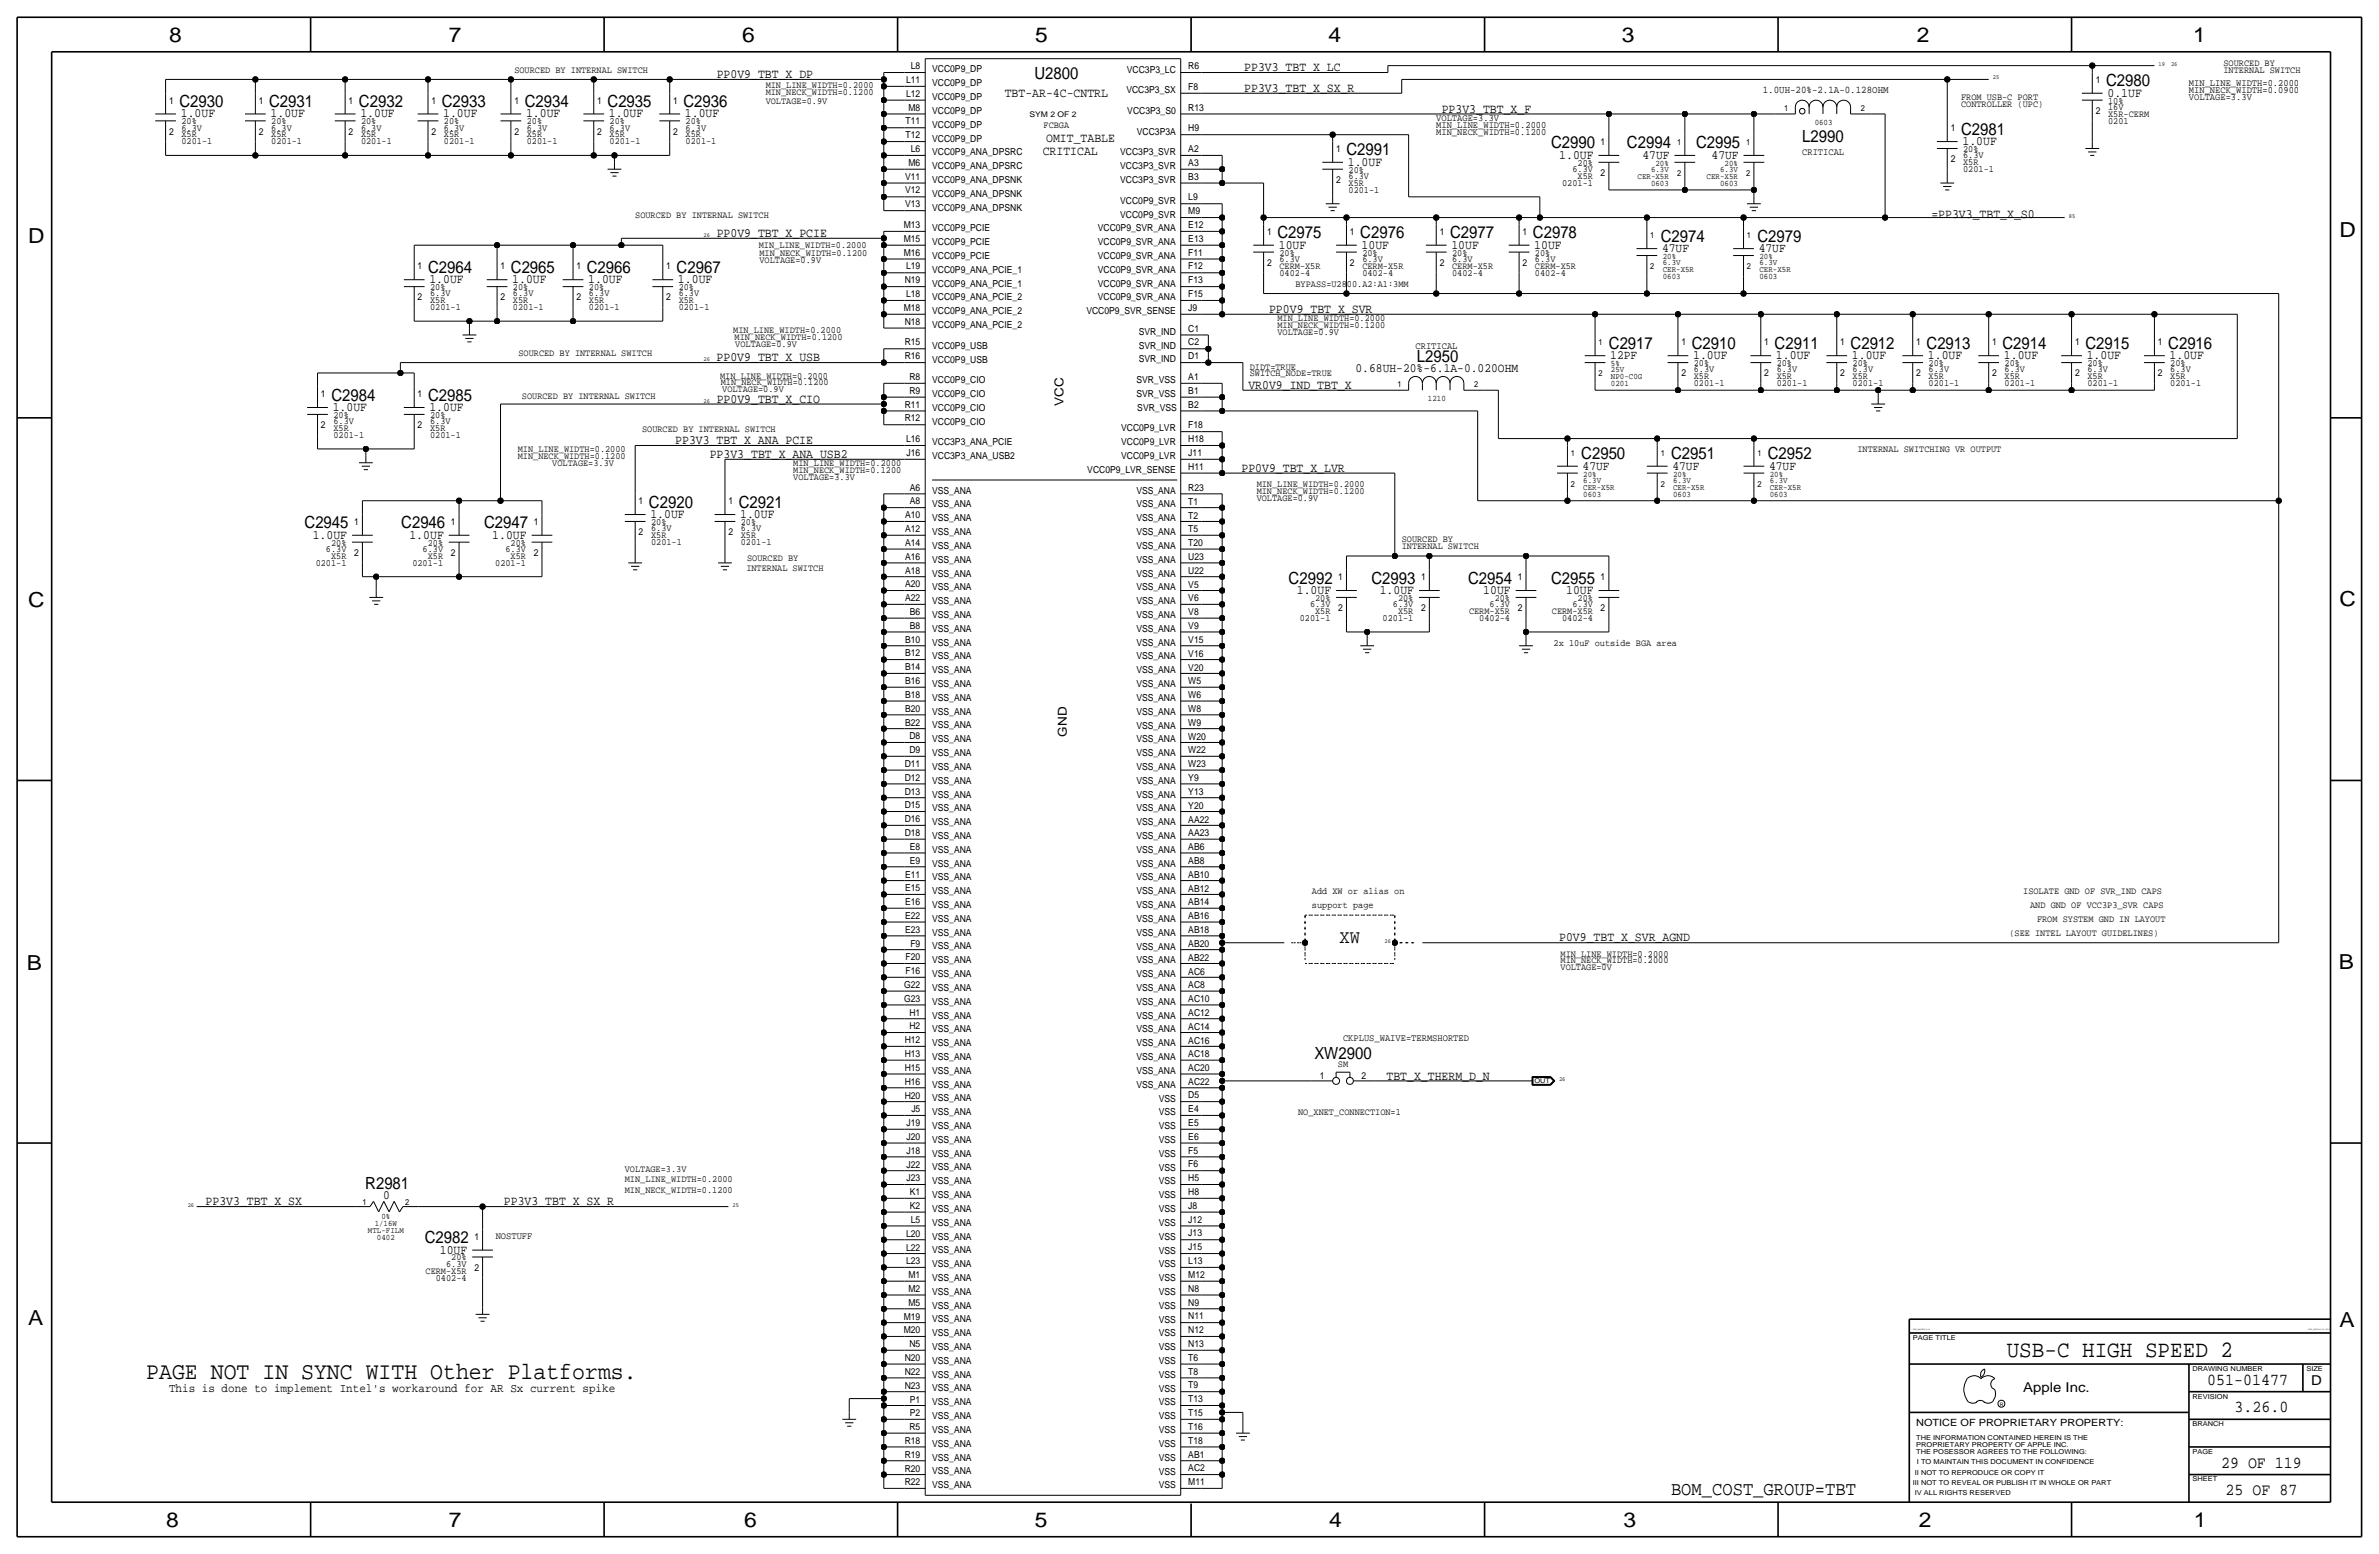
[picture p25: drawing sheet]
<svg xmlns="http://www.w3.org/2000/svg" width="875mm" height="572mm" viewBox="0 0 875 572" stroke-linecap="round" stroke-linejoin="round" font-family="sans-serif">
<defs><g id="words">
<text font-size="8.9" x="53.8" y="507.2">PAGE NOT IN SYNC WITH Other Platforms.</text>
<text font-size="8.6" x="738.1" y="499.1">USB-C HIGH SPEED 2</text>
<g font-size="7.6">
<text x="62.2" y="15.5">8</text>
<text x="165" y="15.5">7</text>
<text x="273" y="15.5">6</text>
<text x="380.7" y="15.5">5</text>
<text x="488.6" y="15.5">4</text>
<text x="596.6" y="15.5">3</text>
<text x="705.1" y="15.5">2</text>
<text x="806.7" y="15.5">1</text>
<text x="10.4" y="89.4">D</text>
<text x="860.5" y="87.1">D</text>
<text x="10.4" y="223.3">C</text>
<text x="860.5" y="222.8">C</text>
<text x="9.8" y="356.6">B</text>
<text x="860.2" y="356.4">B</text>
<text x="10.4" y="487.4">A</text>
<text x="860.5" y="488.2">A</text>
<text x="61.2" y="561.6">8</text>
<text x="165" y="561.6">7</text>
<text x="273.8" y="561.6">6</text>
<text x="380.7" y="561.6">5</text>
<text x="488.9" y="561.6">4</text>
<text x="597.1" y="561.6">3</text>
<text x="705.8" y="561.6">2</text>
<text x="806.9" y="561.6">1</text>
</g>
<text font-size="7.1" x="614.6" y="549.9">BOM_COST_GROUP=TBT</text>
<text font-size="7" x="492.7" y="346.7">XW</text>
<g font-size="6.2">
<text x="380.5" y="29.2">U2800</text>
<text x="774.6" y="31.8">C2980</text>
<text x="66" y="39.4">C2930</text>
<text x="99" y="39.4">C2931</text>
<text x="132" y="39.4">C2932</text>
<text x="162.5" y="39.4">C2933</text>
<text x="193" y="39.4">C2934</text>
<text x="223.5" y="39.4">C2935</text>
<text x="251.4" y="39.4">C2936</text>
<text x="662.9" y="52.1">L2990</text>
<text x="721.3" y="49.5">C2981</text>
<text x="495.2" y="57.2">C2991</text>
<text x="570.5" y="54.6">C2990</text>
<text x="598.4" y="54.6">C2994</text>
<text x="623.8" y="54.6">C2995</text>
<text x="469.8" y="87.6">C2975</text>
<text x="500.3" y="87.6">C2976</text>
<text x="533.3" y="87.6">C2977</text>
<text x="563.8" y="87.6">C2978</text>
<text x="610.8" y="88.9">C2974</text>
<text x="646.4" y="88.9">C2979</text>
<text x="157.4" y="100.3">C2964</text>
<text x="187.9" y="100.3">C2965</text>
<text x="215.8" y="100.3">C2966</text>
<text x="248.9" y="100.3">C2967</text>
<text x="591.8" y="128.3">C2917</text>
<text x="622.2" y="128.3">C2910</text>
<text x="652.7" y="128.3">C2911</text>
<text x="680.7" y="128.3">C2912</text>
<text x="708.6" y="128.3">C2913</text>
<text x="736.5" y="128.3">C2914</text>
<text x="767" y="128.3">C2915</text>
<text x="797.5" y="128.3">C2916</text>
<text x="521.1" y="133.1">L2950</text>
<text x="121.9" y="147.3">C2984</text>
<text x="157.4" y="147.3">C2985</text>
<text x="581.6" y="168.9">C2950</text>
<text x="614.6" y="168.9">C2951</text>
<text x="650.2" y="168.9">C2952</text>
<text x="238.7" y="186.7">C2920</text>
<text x="271.7" y="186.7">C2921</text>
<text x="112" y="194.3">C2945</text>
<text x="147.6" y="194.3">C2946</text>
<text x="178.1" y="194.3">C2947</text>
<text x="474" y="214.6">C2992</text>
<text x="504.5" y="214.6">C2993</text>
<text x="540" y="214.6">C2954</text>
<text x="570.5" y="214.6">C2955</text>
<text x="483.4" y="389.6">XW2900</text>
<text x="134.3" y="437.4">R2981</text>
<text x="156.2" y="457.2">C2982</text>
<text x="811.9" y="509.3">051-01477</text>
<text x="821.9" y="519.4">3.26.0</text>
<text x="817" y="539.8">29 OF 119</text>
<text x="818.6" y="549.9">25 OF 87</text>
</g>
<g font-size="5">
<text x="850.1" y="509.3">D</text>
<text x="744.2" y="511.8">Apple Inc.</text>
</g>
<g font-size="4.7">
<text x="263.6" y="28.7">PP0V9_TBT_X_DP</text>
<text x="457.7" y="26.2">PP3V3_TBT_X_LC</text>
<text x="369.6" y="35.6">TBT-AR-4C-CNTRL</text>
<text x="457.7" y="33.8">PP3V3_TBT_X_SX_R</text>
<text x="775.2" y="35.6">0.1UF</text>
<text x="530.3" y="41.4">PP3V3_TBT_X_F</text>
<text x="66.5" y="43.2">1.0UF</text>
<text x="99.5" y="43.2">1.0UF</text>
<text x="132.5" y="43.2">1.0UF</text>
<text x="163" y="43.2">1.0UF</text>
<text x="193.5" y="43.2">1.0UF</text>
<text x="224" y="43.2">1.0UF</text>
<text x="251.9" y="43.2">1.0UF</text>
<text x="384.8" y="52.1">OMIT_TABLE</text>
<text x="721.8" y="53.3">1.0UF</text>
<text x="383.5" y="57.2">CRITICAL</text>
<text x="573.5" y="58.4">1.0UF</text>
<text x="604.1" y="58.4">47UF</text>
<text x="629.5" y="58.4">47UF</text>
<text x="495.8" y="61">1.0UF</text>
<text x="710.4" y="80">=PP3V3_TBT_X_S0</text>
<text x="263.6" y="87.1">PP0V9_TBT_X_PCIE</text>
<text x="470.4" y="91.4">10UF</text>
<text x="500.8" y="91.4">10UF</text>
<text x="533.9" y="91.4">10UF</text>
<text x="564.3" y="91.4">10UF</text>
<text x="611.3" y="92.7">47UF</text>
<text x="646.9" y="92.7">47UF</text>
<text x="157.9" y="104.1">1.0UF</text>
<text x="188.4" y="104.1">1.0UF</text>
<text x="216.4" y="104.1">1.0UF</text>
<text x="249.4" y="104.1">1.0UF</text>
<text x="466.8" y="115.1">PP0V9_TBT_X_SVR</text>
<text x="263.6" y="132.8">PP0V9_TBT_X_USB</text>
<text x="498.6" y="136.7">0.68UH-20%-6.1A-0.020OHM</text>
<text x="592.3" y="132.1">12PF</text>
<text x="622.8" y="132.1">1.0UF</text>
<text x="653.2" y="132.1">1.0UF</text>
<text x="681.2" y="132.1">1.0UF</text>
<text x="709.1" y="132.1">1.0UF</text>
<text x="737.1" y="132.1">1.0UF</text>
<text x="767.5" y="132.1">1.0UF</text>
<text x="798" y="132.1">1.0UF</text>
<text x="459.2" y="143">VR0V9_IND_TBT_X</text>
<text x="263.6" y="148.1">PP0V9_TBT_X_CIO</text>
<text x="122.4" y="151.1">1.0UF</text>
<text x="157.9" y="151.1">1.0UF</text>
<text x="248.4" y="163.3">PP3V3_TBT_X_ANA_PCIE</text>
<text x="261.1" y="168.4">PP3V3_TBT_X_ANA_USB2</text>
<text x="456.6" y="173.5">PP0V9_TBT_X_LVR</text>
<text x="582.1" y="172.7">47UF</text>
<text x="615.1" y="172.7">47UF</text>
<text x="650.7" y="172.7">47UF</text>
<text x="239.2" y="190.5">1.0UF</text>
<text x="272.2" y="190.5">1.0UF</text>
<text x="115" y="198.1">1.0UF</text>
<text x="150.6" y="198.1">1.0UF</text>
<text x="181.1" y="198.1">1.0UF</text>
<text x="477" y="218.4">1.0UF</text>
<text x="507.5" y="218.4">1.0UF</text>
<text x="545.6" y="218.4">10UF</text>
<text x="576" y="218.4">10UF</text>
<text x="573.5" y="346.2">P0V9_TBT_X_SVR_AGND</text>
<text x="510" y="397">TBT_X_THERM_D_N</text>
<text x="75.6" y="443.2">PP3V3_TBT_X_SX</text>
<text x="140.9" y="440.9">0</text>
<text x="185.4" y="443.2">PP3V3_TBT_X_SX_R</text>
<text x="161.8" y="461">10UF</text>
</g>
<g font-size="4.5">
<text x="391.2" y="149.1" transform="rotate(-90 391.2 149.1)">VCC</text>
<text x="392.4" y="270.9" transform="rotate(-90 392.4 270.9)">GND</text>
<text x="62.2" y="511.8">This is done to implement Intel's workaround for AR Sx current spike</text>
</g>
<text font-size="3.8" x="648.4" y="34">1.0UH-20%-2.1A-0.128OHM</text>
<text font-size="3.7" x="704.8" y="524.5">NOTICE OF PROPRIETARY PROPERTY:</text>
<g font-size="3.6">
<text x="805.1" y="31.8">MIN_LINE_WIDTH=0.2000</text>
<text x="805.1" y="34.3">MIN_NECK_WIDTH=0.0900</text>
<text x="805.1" y="36.8">VOLTAGE=3.3V</text>
<text x="528.3" y="44.5">VOLTAGE=3.3V</text>
<text x="528.3" y="47">MIN_LINE_WIDTH=0.2000</text>
<text x="528.3" y="49.5">MIN_NECK_WIDTH=0.1200</text>
<text x="662.9" y="57.2">CRITICAL</text>
<text x="520.6" y="128.3">CRITICAL</text>
<text x="494" y="382.8">CKPLUS_WAIVE=TERMSHORTED</text>
<text x="182.3" y="455.7">NOSTUFF</text>
</g>
<g font-size="3.5">
<text x="189.2" y="26.7">SOURCED BY INTERNAL SWITCH</text>
<text x="335" y="25.4">L8</text>
<text x="342.8" y="26.6">VCC0P9_DP</text>
<text x="414.5" y="26.7">VCC3P3_LC</text>
<text x="437.1" y="25.5">R6</text>
<text x="817.8" y="24.1">SOURCED BY</text>
<text x="817.8" y="26.7">INTERNAL SWITCH</text>
<text x="281.6" y="32.3">MIN_LINE_WIDTH=0.2000</text>
<text x="281.6" y="35.1">MIN_NECK_WIDTH=0.1200</text>
<text x="333.3" y="35.6">L12</text>
<text x="333.3" y="30.5">L11</text>
<text x="342.8" y="31.8">VCC0P9_DP</text>
<text x="414.3" y="34.3">VCC3P3_SX</text>
<text x="437.1" y="33.1">F8</text>
<text x="770.8" y="30.5">1</text>
<text x="62.2" y="38.1">1</text>
<text x="95.2" y="38.1">1</text>
<text x="128.2" y="38.1">1</text>
<text x="158.7" y="38.1">1</text>
<text x="189.2" y="38.1">1</text>
<text x="219.7" y="38.1">1</text>
<text x="247.6" y="38.1">1</text>
<text x="281.6" y="38.1">VOLTAGE=0.9V</text>
<text x="334.2" y="40.7">M8</text>
<text x="342.8" y="41.9">VCC0P9_DP</text>
<text x="342.8" y="36.8">VCC0P9_DP</text>
<text x="414.6" y="41.9">VCC3P3_S0</text>
<text x="437.1" y="40.7">R13</text>
<text x="721.3" y="39.4">CONTROLLER (UPC)</text>
<text x="721.3" y="36.8">FROM USB-C PORT</text>
<text x="770.8" y="41.9">2</text>
<text x="775.4" y="38.1">10%</text>
<text x="775.4" y="40.4">16V</text>
<text x="66.8" y="45.7">20%</text>
<text x="99.8" y="45.7">20%</text>
<text x="132.8" y="45.7">20%</text>
<text x="163.3" y="45.7">20%</text>
<text x="193.8" y="45.7">20%</text>
<text x="224.2" y="45.7">20%</text>
<text x="252.2" y="45.7">20%</text>
<text x="333.1" y="45.7">T11</text>
<text x="342.8" y="47">VCC0P9_DP</text>
<text x="383.8" y="47">FCBGA</text>
<text x="775.4" y="42.9">X5R-CERM</text>
<text x="775.4" y="45.5">0201</text>
<text x="62.2" y="49.5">2</text>
<text x="66.8" y="48">6.3V</text>
<text x="66.8" y="53.1">0201-1</text>
<text x="66.8" y="50.5">X5R</text>
<text x="95.2" y="49.5">2</text>
<text x="99.8" y="48">6.3V</text>
<text x="99.8" y="53.1">0201-1</text>
<text x="99.8" y="50.5">X5R</text>
<text x="128.2" y="49.5">2</text>
<text x="132.8" y="48">6.3V</text>
<text x="132.8" y="53.1">0201-1</text>
<text x="132.8" y="50.5">X5R</text>
<text x="158.7" y="49.5">2</text>
<text x="163.3" y="48">6.3V</text>
<text x="163.3" y="53.1">0201-1</text>
<text x="163.3" y="50.5">X5R</text>
<text x="189.2" y="49.5">2</text>
<text x="193.8" y="48">6.3V</text>
<text x="193.8" y="53.1">0201-1</text>
<text x="193.8" y="50.5">X5R</text>
<text x="219.7" y="49.5">2</text>
<text x="224.2" y="48">6.3V</text>
<text x="224.2" y="53.1">0201-1</text>
<text x="224.2" y="50.5">X5R</text>
<text x="247.6" y="49.5">2</text>
<text x="252.2" y="48">6.3V</text>
<text x="252.2" y="53.1">0201-1</text>
<text x="252.2" y="50.5">X5R</text>
<text x="333.1" y="50.8">T12</text>
<text x="342.8" y="52.1">VCC0P9_DP</text>
<text x="418.1" y="49.5">VCC3P3A</text>
<text x="437.1" y="48.3">H9</text>
<text x="588.7" y="53.3">1</text>
<text x="717.5" y="48.3">1</text>
<text x="335" y="55.9">L6</text>
<text x="342.8" y="57.2">VCC0P9_ANA_DPSRC</text>
<text x="412" y="57.1">VCC3P3_SVR</text>
<text x="437.1" y="55.9">A2</text>
<text x="491.4" y="55.9">1</text>
<text x="717.5" y="59.7">2</text>
<text x="722.1" y="58.2">6.3V</text>
<text x="722.1" y="55.9">20%</text>
<text x="334.2" y="61">M6</text>
<text x="342.8" y="62.2">VCC0P9_ANA_DPSRC</text>
<text x="412" y="62.2">VCC3P3_SVR</text>
<text x="437.1" y="61">A3</text>
<text x="496" y="65.8">6.3V</text>
<text x="496" y="63.5">20%</text>
<text x="578.4" y="63.2">6.3V</text>
<text x="580.3" y="65.8">X5R</text>
<text x="580.3" y="61">20%</text>
<text x="588.7" y="64.8">2</text>
<text x="722.1" y="63.2">0201-1</text>
<text x="722.1" y="60.7">X5R</text>
<text x="332.9" y="71.1">V12</text>
<text x="332.9" y="66">V11</text>
<text x="342.8" y="67.3">VCC0P9_ANA_DPSNK</text>
<text x="412" y="67.3">VCC3P3_SVR</text>
<text x="437.1" y="66.1">B3</text>
<text x="491.4" y="67.3">2</text>
<text x="496" y="70.9">0201-1</text>
<text x="496" y="68.3">X5R</text>
<text x="574.6" y="68.3">0201-1</text>
<text x="332.9" y="76.2">V13</text>
<text x="342.8" y="72.4">VCC0P9_ANA_DPSNK</text>
<text x="342.8" y="77.5">VCC0P9_ANA_DPSNK</text>
<text x="412" y="74.9">VCC0P9_SVR</text>
<text x="437.1" y="73.7">L9</text>
<text x="233.6" y="80">SOURCED BY INTERNAL SWITCH</text>
<text x="332.4" y="83.9">M13</text>
<text x="412" y="80">VCC0P9_SVR</text>
<text x="437.1" y="83.9">E12</text>
<text x="437.1" y="78.8">M9</text>
<text x="332.4" y="88.9">M15</text>
<text x="342.8" y="85.1">VCC0P9_PCIE</text>
<text x="403.8" y="85.1">VCC0P9_SVR_ANA</text>
<text x="437.1" y="88.9">E13</text>
<text x="466" y="86.4">1</text>
<text x="496.5" y="86.4">1</text>
<text x="529.5" y="86.4">1</text>
<text x="560" y="86.4">1</text>
<text x="279.1" y="91.2">MIN_LINE_WIDTH=0.2000</text>
<text x="279.3" y="94">MIN_NECK_WIDTH=0.1200</text>
<text x="332.4" y="94">M16</text>
<text x="342.8" y="95.3">VCC0P9_PCIE</text>
<text x="342.8" y="90.1">VCC0P9_PCIE</text>
<text x="403.8" y="90.2">VCC0P9_SVR_ANA</text>
<text x="403.8" y="95.3">VCC0P9_SVR_ANA</text>
<text x="437.1" y="94">F11</text>
<text x="470.6" y="94">20%</text>
<text x="501.1" y="94">20%</text>
<text x="534.1" y="94">20%</text>
<text x="564.6" y="94">20%</text>
<text x="153.6" y="99.1">1</text>
<text x="184.1" y="99.1">1</text>
<text x="212" y="99.1">1</text>
<text x="245.1" y="99.1">1</text>
<text x="279.3" y="96.8">VOLTAGE=0.9V</text>
<text x="333.3" y="99.1">L19</text>
<text x="342.8" y="100.3">VCC0P9_ANA_PCIE_1</text>
<text x="403.8" y="100.3">VCC0P9_SVR_ANA</text>
<text x="437.1" y="99.1">F12</text>
<text x="466" y="97.8">2</text>
<text x="470.6" y="96.3">6.3V</text>
<text x="470.6" y="98.8">CERM-X5R</text>
<text x="470.6" y="101.3">0402-4</text>
<text x="496.5" y="97.8">2</text>
<text x="501.1" y="101.3">0402-4</text>
<text x="501.1" y="98.8">CERM-X5R</text>
<text x="501.1" y="96.3">6.3V</text>
<text x="529.5" y="97.8">2</text>
<text x="534.1" y="98.8">CERM-X5R</text>
<text x="534.1" y="101.3">0402-4</text>
<text x="534.1" y="96.3">6.3V</text>
<text x="560" y="97.8">2</text>
<text x="564.6" y="96.3">6.3V</text>
<text x="564.6" y="101.3">0402-4</text>
<text x="564.6" y="98.8">CERM-X5R</text>
<text x="158.2" y="106.7">20%</text>
<text x="188.7" y="106.7">20%</text>
<text x="216.6" y="106.7">20%</text>
<text x="249.6" y="106.7">20%</text>
<text x="332.8" y="104.2">N19</text>
<text x="342.8" y="105.4">VCC0P9_ANA_PCIE_1</text>
<text x="403.8" y="105.4">VCC0P9_SVR_ANA</text>
<text x="437.1" y="104.2">F13</text>
<text x="476.5" y="105.4">BYPASS=U2800.A2:A1:3MM</text>
<text x="153.6" y="110.5">2</text>
<text x="158.2" y="111.5">X5R</text>
<text x="158.2" y="109">6.3V</text>
<text x="184.1" y="110.5">2</text>
<text x="188.7" y="109">6.3V</text>
<text x="188.7" y="111.5">X5R</text>
<text x="212" y="110.5">2</text>
<text x="216.6" y="109">6.3V</text>
<text x="216.6" y="111.5">X5R</text>
<text x="245.1" y="110.5">2</text>
<text x="249.6" y="109">6.3V</text>
<text x="249.6" y="111.5">X5R</text>
<text x="333.3" y="109.2">L18</text>
<text x="342.8" y="110.5">VCC0P9_ANA_PCIE_2</text>
<text x="403.8" y="110.4">VCC0P9_SVR_ANA</text>
<text x="437.1" y="109.3">F15</text>
<text x="158.2" y="114">0201-1</text>
<text x="188.7" y="114">0201-1</text>
<text x="216.6" y="114">0201-1</text>
<text x="249.6" y="114">0201-1</text>
<text x="332.4" y="114.3">M18</text>
<text x="332.8" y="119.4">N18</text>
<text x="342.8" y="115.6">VCC0P9_ANA_PCIE_2</text>
<text x="399.6" y="115.5">VCC0P9_SVR_SENSE</text>
<text x="437.1" y="114.3">J9</text>
<text x="469.8" y="118.1">MIN_LINE_WIDTH=0.2000</text>
<text x="269.7" y="122.4">MIN_LINE_WIDTH=0.2000</text>
<text x="270.2" y="125">MIN_NECK_WIDTH=0.1200</text>
<text x="342.8" y="120.7">VCC0P9_ANA_PCIE_2</text>
<text x="418.9" y="123.1">SVR_IND</text>
<text x="437.1" y="122.2">C1</text>
<text x="469.8" y="123.2">VOLTAGE=0.9V</text>
<text x="469.8" y="120.6">MIN_NECK_WIDTH=0.1200</text>
<text x="190.7" y="131.1">SOURCED BY INTERNAL SWITCH</text>
<text x="270.5" y="127.8">VOLTAGE=0.9V</text>
<text x="332.8" y="127">R15</text>
<text x="342.8" y="128.3">VCC0P9_USB</text>
<text x="418.9" y="128.2">SVR_IND</text>
<text x="437.1" y="127">C2</text>
<text x="618.4" y="127">1</text>
<text x="648.9" y="127">1</text>
<text x="676.9" y="127">1</text>
<text x="704.8" y="127">1</text>
<text x="732.7" y="127">1</text>
<text x="763.2" y="127">1</text>
<text x="793.7" y="127">1</text>
<text x="332.8" y="132.1">R16</text>
<text x="342.8" y="133.4">VCC0P9_USB</text>
<text x="418.9" y="133.3">SVR_IND</text>
<text x="437.1" y="132.1">D1</text>
<text x="459.7" y="135.9">DIDT=TRUE</text>
<text x="623" y="134.6">20%</text>
<text x="623" y="136.9">6.3V</text>
<text x="653.5" y="136.9">6.3V</text>
<text x="653.5" y="134.6">20%</text>
<text x="681.4" y="134.6">20%</text>
<text x="681.4" y="136.9">6.3V</text>
<text x="709.4" y="134.6">20%</text>
<text x="709.4" y="136.9">6.3V</text>
<text x="737.3" y="134.6">20%</text>
<text x="737.3" y="136.9">6.3V</text>
<text x="767.8" y="134.6">20%</text>
<text x="767.8" y="136.9">6.3V</text>
<text x="798.3" y="136.9">6.3V</text>
<text x="798.3" y="134.6">20%</text>
<text x="264.9" y="139.4">MIN_LINE_WIDTH=0.2000</text>
<text x="265.1" y="141.7">MIN_NECK_WIDTH=0.1200</text>
<text x="334.5" y="139.7">R8</text>
<text x="342.8" y="141">VCC0P9_CIO</text>
<text x="418" y="140.9">SVR_VSS</text>
<text x="437.1" y="139.7">A1</text>
<text x="459.7" y="138.4">SWITCH_NODE=TRUE</text>
<text x="618.4" y="138.4">2</text>
<text x="623" y="139.4">X5R</text>
<text x="623" y="142">0201-1</text>
<text x="648.9" y="138.4">2</text>
<text x="653.5" y="142">0201-1</text>
<text x="653.5" y="139.4">X5R</text>
<text x="676.9" y="138.4">2</text>
<text x="681.4" y="139.4">X5R</text>
<text x="681.4" y="142">0201-1</text>
<text x="704.8" y="138.4">2</text>
<text x="709.4" y="142">0201-1</text>
<text x="709.4" y="139.4">X5R</text>
<text x="732.7" y="138.4">2</text>
<text x="737.3" y="139.4">X5R</text>
<text x="737.3" y="142">0201-1</text>
<text x="763.2" y="138.4">2</text>
<text x="767.8" y="139.4">X5R</text>
<text x="767.8" y="142">0201-1</text>
<text x="793.7" y="138.4">2</text>
<text x="798.3" y="142">0201-1</text>
<text x="798.3" y="139.4">X5R</text>
<text x="118.1" y="146">1</text>
<text x="153.6" y="146">1</text>
<text x="192" y="146.6">SOURCED BY INTERNAL SWITCH</text>
<text x="265.6" y="144.3">VOLTAGE=0.9V</text>
<text x="332.8" y="149.9">R11</text>
<text x="334.5" y="144.8">R9</text>
<text x="342.8" y="146">VCC0P9_CIO</text>
<text x="418" y="146">SVR_VSS</text>
<text x="437.1" y="149.9">B2</text>
<text x="437.1" y="144.8">B1</text>
<text x="122.6" y="156">6.3V</text>
<text x="122.6" y="153.7">20%</text>
<text x="158.2" y="156">6.3V</text>
<text x="158.2" y="153.7">20%</text>
<text x="332.8" y="155">R12</text>
<text x="342.8" y="151.1">VCC0P9_CIO</text>
<text x="418.3" y="151">SVR_VSS</text>
<text x="118.1" y="157.5">2</text>
<text x="122.6" y="161">0201-1</text>
<text x="122.6" y="158.5">X5R</text>
<text x="153.6" y="157.5">2</text>
<text x="158.2" y="161">0201-1</text>
<text x="158.2" y="158.5">X5R</text>
<text x="236.2" y="158.8">SOURCED BY INTERNAL SWITCH</text>
<text x="342.8" y="156.2">VCC0P9_CIO</text>
<text x="412.4" y="158.7">VCC0P9_LVR</text>
<text x="437.1" y="157.5">F18</text>
<text x="190.4" y="166.4">MIN_LINE_WIDTH=0.2000</text>
<text x="333.3" y="162.6">L16</text>
<text x="333.5" y="167.7">J16</text>
<text x="342.8" y="163.8">VCC3P3_ANA_PCIE</text>
<text x="412.4" y="163.8">VCC0P9_LVR</text>
<text x="437.1" y="167.7">J11</text>
<text x="437.1" y="162.6">H18</text>
<text x="683.2" y="166.4">INTERNAL SWITCHING VR OUTPUT</text>
<text x="190.4" y="168.9">MIN_NECK_WIDTH=0.1200</text>
<text x="203.1" y="171.5">VOLTAGE=3.3V</text>
<text x="291.8" y="171.4">MIN_LINE_WIDTH=0.2000</text>
<text x="291.8" y="174">MIN_NECK_WIDTH=0.1200</text>
<text x="342.8" y="168.8">VCC3P3_ANA_USB2</text>
<text x="399.9" y="173.9">VCC0P9_LVR_SENSE</text>
<text x="412.4" y="168.9">VCC0P9_LVR</text>
<text x="437.1" y="172.8">H11</text>
<text x="291.8" y="176.5">VOLTAGE=3.3V</text>
<text x="462.2" y="179.1">MIN_LINE_WIDTH=0.2000</text>
<text x="234.9" y="185.4">1</text>
<text x="267.9" y="185.4">1</text>
<text x="334.7" y="185.5">A8</text>
<text x="334.7" y="180.4">A6</text>
<text x="342.8" y="181.5">VSS_ANA</text>
<text x="418" y="181.5">VSS_ANA</text>
<text x="437.1" y="185.6">T1</text>
<text x="437.1" y="180.5">R23</text>
<text x="462.2" y="184.2">VOLTAGE=0.9V</text>
<text x="462.2" y="181.6">MIN_NECK_WIDTH=0.1200</text>
<text x="332.9" y="190.6">A10</text>
<text x="342.8" y="186.6">VSS_ANA</text>
<text x="342.8" y="191.7">VSS_ANA</text>
<text x="418" y="191.7">VSS_ANA</text>
<text x="418" y="186.6">VSS_ANA</text>
<text x="437.1" y="190.7">T2</text>
<text x="130.3" y="193">1</text>
<text x="165.8" y="193">1</text>
<text x="196.3" y="193">1</text>
<text x="234.9" y="196.9">2</text>
<text x="239.5" y="195.3">6.3V</text>
<text x="239.5" y="193">20%</text>
<text x="239.5" y="197.9">X5R</text>
<text x="267.9" y="196.9">2</text>
<text x="272.5" y="195.3">6.3V</text>
<text x="272.5" y="193">20%</text>
<text x="272.5" y="197.9">X5R</text>
<text x="332.9" y="195.7">A12</text>
<text x="342.8" y="196.9">VSS_ANA</text>
<text x="418" y="196.9">VSS_ANA</text>
<text x="437.1" y="195.8">T5</text>
<text x="119.9" y="202.9">6.3V</text>
<text x="121.8" y="200.7">20%</text>
<text x="155.5" y="202.9">6.3V</text>
<text x="157.3" y="200.7">20%</text>
<text x="185.9" y="202.9">6.3V</text>
<text x="187.8" y="200.7">20%</text>
<text x="239.5" y="200.4">0201-1</text>
<text x="272.5" y="200.4">0201-1</text>
<text x="332.9" y="200.8">A14</text>
<text x="342.8" y="201.9">VSS_ANA</text>
<text x="418" y="201.9">VSS_ANA</text>
<text x="437.1" y="200.9">T20</text>
<text x="515.6" y="199.4">SOURCED BY</text>
<text x="515.6" y="201.9">INTERNAL SWITCH</text>
<text x="116.1" y="208">0201-1</text>
<text x="121.8" y="205.5">X5R</text>
<text x="130.3" y="204.5">2</text>
<text x="151.7" y="208">0201-1</text>
<text x="157.3" y="205.5">X5R</text>
<text x="165.8" y="204.5">2</text>
<text x="182.2" y="208">0201-1</text>
<text x="187.8" y="205.5">X5R</text>
<text x="196.3" y="204.5">2</text>
<text x="274.8" y="206.2">SOURCED BY</text>
<text x="332.9" y="205.8">A16</text>
<text x="342.8" y="206.9">VSS_ANA</text>
<text x="418" y="206.9">VSS_ANA</text>
<text x="437.1" y="205.9">U23</text>
<text x="274.5" y="210.1">INTERNAL SWITCH</text>
<text x="332.9" y="210.9">A18</text>
<text x="342.8" y="212">VSS_ANA</text>
<text x="418" y="212">VSS_ANA</text>
<text x="437.1" y="211">U22</text>
<text x="492.2" y="213.4">1</text>
<text x="522.7" y="213.4">1</text>
<text x="558.3" y="213.4">1</text>
<text x="588.7" y="213.4">1</text>
<text x="332.9" y="221.1">A22</text>
<text x="332.9" y="216">A20</text>
<text x="342.8" y="217.1">VSS_ANA</text>
<text x="418" y="217.1">VSS_ANA</text>
<text x="437.1" y="221.2">V6</text>
<text x="437.1" y="216.1">V5</text>
<text x="483.7" y="221">20%</text>
<text x="514.2" y="221">20%</text>
<text x="549.8" y="221">20%</text>
<text x="580.3" y="221">20%</text>
<text x="334.7" y="226.2">B6</text>
<text x="342.8" y="227.3">VSS_ANA</text>
<text x="342.8" y="222.2">VSS_ANA</text>
<text x="418" y="227.3">VSS_ANA</text>
<text x="418" y="222.2">VSS_ANA</text>
<text x="437.1" y="226.3">V8</text>
<text x="481.8" y="223.3">6.3V</text>
<text x="483.7" y="225.8">X5R</text>
<text x="492.2" y="224.8">2</text>
<text x="512.3" y="223.3">6.3V</text>
<text x="514.2" y="225.8">X5R</text>
<text x="522.7" y="224.8">2</text>
<text x="540.3" y="225.8">CERM-X5R</text>
<text x="547.9" y="223.3">6.3V</text>
<text x="558.3" y="224.8">2</text>
<text x="570.8" y="225.8">CERM-X5R</text>
<text x="578.4" y="223.3">6.3V</text>
<text x="588.7" y="224.8">2</text>
<text x="334.7" y="231.2">B8</text>
<text x="342.8" y="232.3">VSS_ANA</text>
<text x="418" y="232.4">VSS_ANA</text>
<text x="437.1" y="231.3">V9</text>
<text x="478.1" y="228.3">0201-1</text>
<text x="508.5" y="228.3">0201-1</text>
<text x="544.1" y="228.3">0402-4</text>
<text x="574.6" y="228.3">0402-4</text>
<text x="332.9" y="236.3">B10</text>
<text x="342.8" y="237.4">VSS_ANA</text>
<text x="418" y="237.4">VSS_ANA</text>
<text x="437.1" y="236.4">V15</text>
<text x="571.5" y="237.5">2x 10uF outside BGA area</text>
<text x="332.9" y="241.4">B12</text>
<text x="342.8" y="242.5">VSS_ANA</text>
<text x="418" y="242.5">VSS_ANA</text>
<text x="437.1" y="241.5">V16</text>
<text x="332.9" y="251.6">B16</text>
<text x="332.9" y="246.5">B14</text>
<text x="342.8" y="247.6">VSS_ANA</text>
<text x="418" y="247.6">VSS_ANA</text>
<text x="437.1" y="251.7">W5</text>
<text x="437.1" y="246.6">V20</text>
<text x="332.9" y="256.7">B18</text>
<text x="342.8" y="257.7">VSS_ANA</text>
<text x="342.8" y="252.7">VSS_ANA</text>
<text x="418" y="257.8">VSS_ANA</text>
<text x="418" y="252.7">VSS_ANA</text>
<text x="437.1" y="256.8">W6</text>
<text x="332.9" y="261.7">B20</text>
<text x="342.8" y="262.8">VSS_ANA</text>
<text x="418" y="262.8">VSS_ANA</text>
<text x="437.1" y="261.8">W8</text>
<text x="332.9" y="266.8">B22</text>
<text x="342.8" y="267.9">VSS_ANA</text>
<text x="418" y="267.9">VSS_ANA</text>
<text x="437.1" y="266.9">W9</text>
<text x="334.5" y="271.9">D8</text>
<text x="342.8" y="273">VSS_ANA</text>
<text x="418" y="273">VSS_ANA</text>
<text x="437.1" y="272">W20</text>
<text x="334.5" y="277">D9</text>
<text x="342.8" y="278.1">VSS_ANA</text>
<text x="418" y="278.1">VSS_ANA</text>
<text x="437.1" y="277.1">W22</text>
<text x="332.8" y="287.1">D12</text>
<text x="332.8" y="282.1">D11</text>
<text x="342.8" y="283.1">VSS_ANA</text>
<text x="418" y="283.2">VSS_ANA</text>
<text x="437.1" y="287.2">Y9</text>
<text x="437.1" y="282.2">W23</text>
<text x="332.8" y="292.2">D13</text>
<text x="342.8" y="293.3">VSS_ANA</text>
<text x="342.8" y="288.2">VSS_ANA</text>
<text x="418" y="293.3">VSS_ANA</text>
<text x="418" y="288.2">VSS_ANA</text>
<text x="437.1" y="292.3">Y13</text>
<text x="332.8" y="297.3">D15</text>
<text x="342.8" y="298.4">VSS_ANA</text>
<text x="418" y="298.4">VSS_ANA</text>
<text x="437.1" y="297.4">Y20</text>
<text x="332.8" y="302.4">D16</text>
<text x="342.8" y="303.5">VSS_ANA</text>
<text x="418" y="303.5">VSS_ANA</text>
<text x="437.1" y="302.5">AA22</text>
<text x="332.8" y="307.5">D18</text>
<text x="342.8" y="308.5">VSS_ANA</text>
<text x="418" y="308.6">VSS_ANA</text>
<text x="437.1" y="307.6">AA23</text>
<text x="334.7" y="317.6">E9</text>
<text x="334.7" y="312.6">E8</text>
<text x="342.8" y="313.6">VSS_ANA</text>
<text x="418" y="313.7">VSS_ANA</text>
<text x="437.1" y="317.7">AB8</text>
<text x="437.1" y="312.7">AB6</text>
<text x="332.9" y="322.7">E11</text>
<text x="342.8" y="318.7">VSS_ANA</text>
<text x="342.8" y="323.8">VSS_ANA</text>
<text x="418" y="323.8">VSS_ANA</text>
<text x="418" y="318.7">VSS_ANA</text>
<text x="437.1" y="322.8">AB10</text>
<text x="332.9" y="327.8">E15</text>
<text x="342.8" y="328.9">VSS_ANA</text>
<text x="418" y="328.9">VSS_ANA</text>
<text x="437.1" y="327.9">AB12</text>
<text x="482.6" y="328.9">Add XW or alias on</text>
<text x="744.2" y="328.9">ISOLATE GND OF SVR_IND CAPS</text>
<text x="332.9" y="332.9">E16</text>
<text x="342.8" y="333.9">VSS_ANA</text>
<text x="418" y="334">VSS_ANA</text>
<text x="437.1" y="333">AB14</text>
<text x="482.6" y="334">support page</text>
<text x="746.7" y="334">AND GND OF VCC3P3_SVR CAPS</text>
<text x="332.9" y="338">E22</text>
<text x="342.8" y="339">VSS_ANA</text>
<text x="418" y="339.1">VSS_ANA</text>
<text x="437.1" y="338.1">AB16</text>
<text x="749.2" y="339.1">FROM SYSTEM GND IN LAYOUT</text>
<text x="332.9" y="343">E23</text>
<text x="342.8" y="344.1">VSS_ANA</text>
<text x="418" y="344.2">VSS_ANA</text>
<text x="437.1" y="343.1">AB18</text>
<text x="739.1" y="344.2">(SEE INTEL LAYOUT GUIDELINES)</text>
<text x="333.1" y="353.2">F20</text>
<text x="334.9" y="348.1">F9</text>
<text x="342.8" y="349.2">VSS_ANA</text>
<text x="418" y="349.2">VSS_ANA</text>
<text x="437.1" y="353.3">AB22</text>
<text x="437.1" y="348.2">AB20</text>
<text x="574" y="351.8">MIN_LINE_WIDTH=0.2000</text>
<text x="333.1" y="358.3">F16</text>
<text x="342.8" y="359.3">VSS_ANA</text>
<text x="342.8" y="354.3">VSS_ANA</text>
<text x="418" y="359.4">VSS_ANA</text>
<text x="418" y="354.3">VSS_ANA</text>
<text x="437.1" y="358.4">AC6</text>
<text x="574" y="356.9">VOLTAGE=0V</text>
<text x="574" y="354.3">MIN_NECK_WIDTH=0.2000</text>
<text x="332.6" y="363.4">G22</text>
<text x="342.8" y="364.4">VSS_ANA</text>
<text x="418" y="364.5">VSS_ANA</text>
<text x="437.1" y="363.5">AC8</text>
<text x="332.6" y="368.4">G23</text>
<text x="342.8" y="369.5">VSS_ANA</text>
<text x="418" y="369.5">VSS_ANA</text>
<text x="437.1" y="368.5">AC10</text>
<text x="334.5" y="373.5">H1</text>
<text x="342.8" y="374.6">VSS_ANA</text>
<text x="418" y="374.6">VSS_ANA</text>
<text x="437.1" y="373.6">AC12</text>
<text x="332.8" y="383.7">H12</text>
<text x="334.5" y="378.6">H2</text>
<text x="342.8" y="379.6">VSS_ANA</text>
<text x="418" y="379.7">VSS_ANA</text>
<text x="437.1" y="383.8">AC16</text>
<text x="437.1" y="378.7">AC14</text>
<text x="332.8" y="388.8">H13</text>
<text x="342.8" y="384.7">VSS_ANA</text>
<text x="342.8" y="389.8">VSS_ANA</text>
<text x="418" y="389.9">VSS_ANA</text>
<text x="418" y="384.8">VSS_ANA</text>
<text x="437.1" y="388.9">AC18</text>
<text x="332.8" y="393.9">H15</text>
<text x="342.8" y="394.9">VSS_ANA</text>
<text x="418" y="394.9">VSS_ANA</text>
<text x="437.1" y="394">AC20</text>
<text x="492.1" y="392.4">SM</text>
<text x="332.8" y="398.9">H16</text>
<text x="342.8" y="400">VSS_ANA</text>
<text x="418" y="400">VSS_ANA</text>
<text x="437.1" y="399">AC22</text>
<text x="485.5" y="396.7">1</text>
<text x="500.7" y="396.7">2</text>
<text x="332.8" y="404">H20</text>
<text x="342.8" y="405.1">VSS_ANA</text>
<text x="426.2" y="405.1">VSS</text>
<text x="437.1" y="403.9">D5</text>
<text x="335.2" y="409.1">J5</text>
<text x="342.8" y="410.1">VSS_ANA</text>
<text x="426.2" y="410.2">VSS</text>
<text x="437.1" y="409">E4</text>
<text x="477.5" y="410.2">NO_XNET_CONNECTION=1</text>
<text x="333.5" y="419.3">J20</text>
<text x="333.5" y="414.2">J19</text>
<text x="342.8" y="415.2">VSS_ANA</text>
<text x="426.2" y="415.3">VSS</text>
<text x="437.1" y="419.2">E6</text>
<text x="437.1" y="414.1">E5</text>
<text x="333.5" y="424.3">J18</text>
<text x="342.8" y="425.4">VSS_ANA</text>
<text x="342.8" y="420.3">VSS_ANA</text>
<text x="426.2" y="425.4">VSS</text>
<text x="426.2" y="420.4">VSS</text>
<text x="437.1" y="424.2">F5</text>
<text x="229.8" y="431">VOLTAGE=3.3V</text>
<text x="333.5" y="429.4">J22</text>
<text x="342.8" y="430.5">VSS_ANA</text>
<text x="426.2" y="430.5">VSS</text>
<text x="437.1" y="429.3">F6</text>
<text x="229.8" y="434.8">MIN_LINE_WIDTH=0.2000</text>
<text x="333.5" y="434.5">J23</text>
<text x="342.8" y="435.5">VSS_ANA</text>
<text x="426.2" y="435.6">VSS</text>
<text x="437.1" y="434.4">H5</text>
<text x="229.8" y="438.7">MIN_NECK_WIDTH=0.1200</text>
<text x="334.7" y="439.6">K1</text>
<text x="342.8" y="440.6">VSS_ANA</text>
<text x="426.2" y="440.7">VSS</text>
<text x="437.1" y="439.5">H8</text>
<text x="334.7" y="444.7">K2</text>
<text x="335" y="449.7">L5</text>
<text x="342.8" y="445.7">VSS_ANA</text>
<text x="426.2" y="445.7">VSS</text>
<text x="437.1" y="449.6">J12</text>
<text x="437.1" y="444.6">J8</text>
<text x="174.5" y="455.9">1</text>
<text x="333.3" y="454.8">L20</text>
<text x="342.8" y="450.8">VSS_ANA</text>
<text x="342.8" y="455.9">VSS_ANA</text>
<text x="426.2" y="455.9">VSS</text>
<text x="426.2" y="450.8">VSS</text>
<text x="437.1" y="454.7">J13</text>
<text x="333.3" y="459.9">L22</text>
<text x="342.8" y="460.9">VSS_ANA</text>
<text x="426.2" y="461">VSS</text>
<text x="437.1" y="459.8">J15</text>
<text x="164.1" y="465.8">6.3V</text>
<text x="166" y="463.6">20%</text>
<text x="174.5" y="467.4">2</text>
<text x="333.3" y="465">L23</text>
<text x="342.8" y="466">VSS_ANA</text>
<text x="426.2" y="466.1">VSS</text>
<text x="437.1" y="464.9">L13</text>
<text x="156.5" y="468.4">CERM-X5R</text>
<text x="160.3" y="470.9">0402-4</text>
<text x="334.2" y="470.1">M1</text>
<text x="342.8" y="471.1">VSS_ANA</text>
<text x="426.2" y="471.2">VSS</text>
<text x="437.1" y="470">M12</text>
<text x="334.2" y="475.2">M2</text>
<text x="342.8" y="476.2">VSS_ANA</text>
<text x="426.2" y="476.2">VSS</text>
<text x="437.1" y="475.1">N8</text>
<text x="332.4" y="485.3">M19</text>
<text x="334.2" y="480.2">M5</text>
<text x="342.8" y="481.3">VSS_ANA</text>
<text x="426.2" y="481.3">VSS</text>
<text x="437.1" y="485.2">N11</text>
<text x="437.1" y="480.1">N9</text>
<text x="332.4" y="490.4">M20</text>
<text x="342.8" y="491.4">VSS_ANA</text>
<text x="342.8" y="486.3">VSS_ANA</text>
<text x="426.2" y="491.5">VSS</text>
<text x="426.2" y="486.4">VSS</text>
<text x="437.1" y="490.3">N12</text>
<text x="334.5" y="495.5">N5</text>
<text x="342.8" y="496.5">VSS_ANA</text>
<text x="426.2" y="496.6">VSS</text>
<text x="437.1" y="495.4">N13</text>
<text x="332.8" y="500.6">N20</text>
<text x="342.8" y="501.6">VSS_ANA</text>
<text x="426.2" y="501.6">VSS</text>
<text x="437.1" y="500.5">T6</text>
<text x="332.8" y="505.6">N22</text>
<text x="342.8" y="506.7">VSS_ANA</text>
<text x="426.2" y="506.7">VSS</text>
<text x="437.1" y="505.5">T8</text>
<text x="332.8" y="510.7">N23</text>
<text x="334.7" y="515.8">P1</text>
<text x="342.8" y="511.7">VSS_ANA</text>
<text x="426.2" y="511.8">VSS</text>
<text x="437.1" y="515.7">T13</text>
<text x="437.1" y="510.6">T9</text>
<text x="334.7" y="520.9">P2</text>
<text x="342.8" y="516.8">VSS_ANA</text>
<text x="342.8" y="521.9">VSS_ANA</text>
<text x="426.2" y="522">VSS</text>
<text x="426.2" y="516.9">VSS</text>
<text x="437.1" y="520.8">T15</text>
<text x="334.5" y="526">R5</text>
<text x="342.8" y="527">VSS_ANA</text>
<text x="426.2" y="527">VSS</text>
<text x="437.1" y="525.9">T16</text>
<text x="332.8" y="531.1">R18</text>
<text x="342.8" y="532.1">VSS_ANA</text>
<text x="426.2" y="532.1">VSS</text>
<text x="437.1" y="531">T18</text>
<text x="332.8" y="536.1">R19</text>
<text x="342.8" y="537.1">VSS_ANA</text>
<text x="426.2" y="537.2">VSS</text>
<text x="437.1" y="536">AB1</text>
<text x="332.8" y="541.2">R20</text>
<text x="342.8" y="542.2">VSS_ANA</text>
<text x="426.2" y="542.3">VSS</text>
<text x="437.1" y="541.1">AC2</text>
<text x="332.8" y="546.3">R22</text>
<text x="342.8" y="547.3">VSS_ANA</text>
<text x="426.2" y="547.4">VSS</text>
<text x="437.1" y="546.2">M11</text>
</g>
<g font-size="3.1">
<text x="656.3" y="40.6">1</text>
<text x="684.5" y="40.6">2</text>
<text x="667.5" y="46">0603</text>
<text x="616.9" y="53.3">1</text>
<text x="642.3" y="53.3">1</text>
<text x="602.3" y="65.8">CER-X5R</text>
<text x="607.3" y="63.2">6.3V</text>
<text x="608.9" y="61">20%</text>
<text x="616.9" y="64.8">2</text>
<text x="627.7" y="65.8">CER-X5R</text>
<text x="632.7" y="63.2">6.3V</text>
<text x="634.3" y="61">20%</text>
<text x="642.3" y="64.8">2</text>
<text x="607.3" y="68.3">0603</text>
<text x="632.7" y="68.3">0603</text>
<text x="607" y="87.6">1</text>
<text x="642.6" y="87.6">1</text>
<text x="611.6" y="95.3">20%</text>
<text x="647.1" y="95.3">20%</text>
<text x="607" y="99.1">2</text>
<text x="611.6" y="100.1">CER-X5R</text>
<text x="611.6" y="97.5">6.3V</text>
<text x="642.6" y="99.1">2</text>
<text x="647.1" y="97.5">6.3V</text>
<text x="647.1" y="100.1">CER-X5R</text>
<text x="611.6" y="102.6">0603</text>
<text x="647.1" y="102.6">0603</text>
<text x="588" y="127">1</text>
<text x="592.5" y="136.9">25V</text>
<text x="592.5" y="134.6">5%</text>
<text x="514" y="142.2">1</text>
<text x="542.2" y="142.2">2</text>
<text x="588" y="138.4">2</text>
<text x="592.5" y="139.4">NP0-C0G</text>
<text x="592.5" y="142">0201</text>
<text x="525.2" y="147.6">1210</text>
<text x="577.8" y="167.6">1</text>
<text x="610.8" y="167.6">1</text>
<text x="646.4" y="167.6">1</text>
<text x="577.8" y="179.1">2</text>
<text x="582.4" y="177.5">6.3V</text>
<text x="582.4" y="175.3">20%</text>
<text x="610.8" y="179.1">2</text>
<text x="615.4" y="177.5">6.3V</text>
<text x="615.4" y="175.3">20%</text>
<text x="646.4" y="179.1">2</text>
<text x="651" y="177.5">6.3V</text>
<text x="651" y="175.3">20%</text>
<text x="582.4" y="180.1">CER-X5R</text>
<text x="582.4" y="182.6">0603</text>
<text x="615.4" y="180.1">CER-X5R</text>
<text x="615.4" y="182.6">0603</text>
<text x="651" y="180.1">CER-X5R</text>
<text x="651" y="182.6">0603</text>
<text x="133.3" y="443">1</text>
<text x="149" y="443">2</text>
<text x="140.3" y="448.3">0%</text>
<text x="135.3" y="453.4">MTL-FILM</text>
<text x="137.8" y="450.9">1/16W</text>
<text x="138.6" y="455.9">0402</text>
</g>
<text font-size="2.9" x="378.6" y="43.2">SYM 2 OF 2</text>
<g font-size="2.5">
<text x="564.4" y="398.3">OUT</text>
<text x="703.5" y="492.8">PAGE TITLE</text>
<text x="806.4" y="504.2">DRAWING NUMBER</text>
<text x="848.3" y="504.2">SIZE</text>
<text x="806.4" y="514.4">REVISION</text>
<text x="806.4" y="524.5">BRANCH</text>
<text x="704.8" y="532.1">PROPRIETARY PROPERTY OF APPLE INC.</text>
<text x="704.8" y="529.6">THE INFORMATION CONTAINED HEREIN IS THE</text>
<text x="704.8" y="534.7">THE POSESSOR AGREES TO THE FOLLOWING:</text>
<text x="705.1" y="538.5">I TO MAINTAIN THIS DOCUMENT IN CONFIDENCE</text>
<text x="806.4" y="534.7">PAGE</text>
<text x="704.3" y="542.3">II NOT TO REPRODUCE OR COPY IT</text>
<text x="806.4" y="544.8">SHEET</text>
<text x="703.5" y="546.1">III NOT TO REVEAL OR PUBLISH IT IN WHOLE OR PART</text>
<text x="704.3" y="549.9">IV ALL RIGHTS RESERVED</text>
</g>
<g font-size="2.3">
<text x="733" y="29.2">25</text>
<text x="794" y="24.1">19</text>
<text x="798.5" y="24.1">26</text>
<text x="760.9" y="80">85</text>
<text x="258.8" y="87.1">26</text>
<text x="258.8" y="132.8">26</text>
<text x="258.8" y="148.1">26</text>
<text x="509.2" y="346.7">26</text>
<text x="573.4" y="397.5">26</text>
<text x="69" y="443.7">26</text>
<text x="269.4" y="443.7">25</text>
</g>
<text font-size="1.8" x="735.5" y="516.9">R</text>
<g font-size=".8">
<text x="703.5" y="488.9">SYNC_MASTER=j135</text>
<text x="848.9" y="488.9">SYNC_DATE=04/03/2016</text>
</g>
</g></defs>
<g fill="none" stroke="#000" stroke-width=".37">
<path d="M60.9 29.2h33zM60.9 29.2v5.1zM60.9 34.3v7.6zM93.9 29.2h33zM93.9 29.2v5.1zM93.9 34.3v7.6zM126.9 29.2h30.5zM126.9 29.2v5.1zM126.9 34.3v7.6zM157.4 29.2h30.5zM157.4 29.2v5.1zM157.4 34.3v7.6z"/>
<path d="M187.9 29.2h30.5zM187.9 29.2v5.1zM187.9 34.3v7.6zM218.4 29.2h27.9zM218.4 29.2v5.1zM218.4 34.3v7.6zM246.3 29.2h78.8zM246.3 29.2v5.1zM246.3 34.3v7.6zM325.1 36.8v5.1zM325.1 31.8v5zM325.1 29.2v2.6z"/>
<path d="M325.1 26.7v2.5zM325.1 36.8h7.6zM325.1 31.8h7.6zM325.1 26.7h7.6zM332.7 31.8h7.6zM332.7 26.7h7.6zM332.7 36.8h7.6zM340.3 21.6h94zM340.3 21.6v528.3zM434.3 34.3h7.6zM434.3 26.7h7.6zM434.3 21.6v528.3z"/>
<path d="M441.9 26.7h68.6zM441.9 34.3h73.7zM510.5 24.1h259.1zM510.5 24.1v2.6zM515.6 29.2h200.6zM515.6 29.2v5.1zM660.3 39.4v2.5zM660.3 39.4a2.54 2.54 0 0 1 2.6-2.6 2.54 2.54 0 0 1 2.5 2.6 2.54 2.54 0 0 1 2.6-2.6 2.54 2.54 0 0 1 2.5 2.6 2.54 2.54 0 0 1 2.5-2.6 2.54 2.54 0 0 1 2.6 2.6 2.54 2.54 0 0 1 2.5-2.6 2.54 2.54 0 0 1 2.6 2.6M665.4 39.4v2.5zM670.5 39.4v2.5zM675.6 39.4v2.5zM680.7 39.4v2.5z"/>
<path d="M716.2 29.2v15.3zM716.2 29.2h15.3zM765.8 34.3h7.6zM765.8 36.8h7.6zM769.6 24.1v2.6zM769.6 26.7v7.6zM769.6 36.8v7.7zM769.6 24.1h22.8zM57.1 44.5h7.6zM57.1 41.9h7.6zM60.9 52.1v5zM60.9 44.4v7.7z"/>
<path d="M60.9 57.2h33zM90.1 41.9h7.6zM90.1 44.5h7.6zM93.9 57.2h33zM93.9 52.1v5.1zM93.9 44.4v7.7zM123.1 41.9h7.7zM123.1 44.5h7.7zM126.9 52.1v5zM126.9 44.4v7.7zM126.9 57.2h30.5zM153.6 41.9h7.6z"/>
<path d="M153.6 44.5h7.6zM157.4 57.2h30.5zM157.4 52.1v5zM157.4 44.4v7.7zM184.1 44.5h7.6zM184.1 41.9h7.6zM187.9 52.1v5zM187.9 44.4v7.7zM187.9 57.2h30.5zM214.6 41.9h7.6zM214.6 44.5h7.6zM218.4 57.2h7.6z"/>
<path d="M218.4 52.1v5zM218.4 44.4v7.7zM226 57.2h20.3zM226 57.1v2.6zM226 59.7v2.5zM242.5 41.9h7.6zM242.5 44.5h7.6zM246.3 52.1v5zM246.3 44.4v7.7zM325.1 57.2v5zM325.1 52.1v5.1zM325.1 52.1h7.6z"/>
<path d="M325.1 47v5.1zM325.1 41.9v5.1zM325.1 57.2h7.6zM325.1 47h7.6zM325.1 41.9h7.6zM332.7 41.9h7.6zM332.7 47h7.6zM332.7 52.1h7.6zM332.7 57.2h7.6zM434.3 49.5h7.6zM434.3 41.9h7.6zM434.3 57.2h7.6z"/>
<path d="M441.9 57.2h7.6zM441.9 41.9h149.9zM441.9 49.5h48.3zM449.5 57.2v5zM486.4 59.7h7.6zM490.2 49.5h27.9zM490.2 49.5v2.6zM490.2 52.1v7.6zM518.1 49.5v22.9zM588 57.2h7.6zM588 59.7h7.6zM591.8 41.9h27.9z"/>
<path d="M591.8 41.9v7.6zM591.8 49.5v7.7zM591.8 59.7v7.6zM615.9 59.7h7.6zM615.9 57.2h7.6zM619.7 41.9h25.4zM619.7 41.9v7.6zM619.7 49.5v7.7zM619.7 59.7v7.6zM641.3 59.7h7.6zM641.3 57.2h7.6zM645.1 41.9h7.6z"/>
<path d="M645.1 41.9v7.6zM645.1 49.5v7.7zM645.1 59.7v7.6zM652.7 41.9h7.6zM680.7 41.9h7.6zM688.3 41.9h5.1zM693.4 41.9v38.1zM712.4 54.6h7.6zM712.4 52.1h7.6zM716.2 44.5v7.6zM716.2 54.6v7.6zM767 54.6h5.1z"/>
<path d="M768 55.9h3.1zM768.8 57.2h1.5zM769.6 44.4v7.7zM769.6 52.1v2.5zM223.5 62.2h5zM224.5 63.5h3zM225.2 64.8h1.6zM325.1 72.4v5.1zM325.1 67.3v5.1zM325.1 62.2v5.1zM325.1 77.5h7.6zM325.1 72.4h7.6z"/>
<path d="M325.1 67.3h7.6zM325.1 62.2h7.6zM332.7 62.2h7.6zM332.7 67.3h7.6zM332.7 72.4h7.6zM332.7 77.5h7.6zM434.3 74.9h7.6zM434.3 67.3h7.6zM434.3 62.2h7.6zM441.9 62.2h7.6zM441.9 67.3h7.6zM441.9 74.9h7.6z"/>
<path d="M449.5 62.2v5.1zM449.5 74.9v5.1zM449.5 67.3h15.3zM464.8 67.3v12.7zM486.4 62.2h7.6zM487.6 74.9h5.1zM488.6 76.2h3.1zM489.4 77.5h1.5zM490.2 69.9v2.5zM490.2 62.2v7.7zM490.2 72.4v2.5zM518.1 72.4h48.3z"/>
<path d="M566.4 72.4v7.6zM591.8 69.9h27.9zM591.8 67.3v2.6zM619.7 69.9h25.4zM619.7 67.3v2.6zM642.6 74.9h5zM643.6 76.2h3zM644.3 77.5h1.6zM645.1 67.3v2.6zM645.1 69.8v2.6zM645.1 72.4v2.5zM713.7 67.3h5.1z"/>
<path d="M714.7 68.6h3.1zM715.5 69.9h1.5zM716.2 62.2v2.6zM716.2 64.8v2.5zM152.3 90.2h30.5zM152.3 90.2v5.1zM152.3 95.3v7.6zM182.8 90.2h28zM182.8 90.2v5.1zM182.8 95.3v7.6zM210.8 90.2h17.7zM210.8 90.2v5.1z"/>
<path d="M210.8 95.3v7.6zM228.5 87.6h96.6zM228.5 87.6v2.6zM228.5 90.2h15.3zM243.8 90.2v5.1zM243.8 95.3v7.6zM325.1 95.3v5zM325.1 90.2v5zM325.1 87.6v2.6zM325.1 85.1v2.5zM325.1 95.3h7.6zM325.1 90.2h7.6z"/>
<path d="M325.1 85.1h7.6zM332.7 95.3h7.6zM332.7 85.1h7.6zM332.7 90.2h7.6zM434.3 90.2h7.6zM434.3 95.3h7.6zM434.3 85.1h7.6zM434.3 80h7.6zM441.9 95.3h7.6zM441.9 90.2h7.6zM441.9 85.1h7.6zM441.9 80h7.6z"/>
<path d="M449.5 95.3v5zM449.5 90.2v5zM449.5 85.1v5.1zM449.5 80v5.1zM461 92.7h7.6zM461 90.2h7.6zM464.8 80h30.4zM464.8 80v2.6zM464.8 82.6v7.6zM464.8 92.7v7.6zM491.4 92.7h7.7zM491.4 90.2h7.7z"/>
<path d="M495.2 80h33.1zM495.2 80v2.6zM495.2 82.6v7.6zM495.2 92.7v7.6zM524.5 92.7h7.6zM524.5 90.2h7.6zM528.3 80h30.4zM528.3 80v2.6zM528.3 82.6v7.6zM528.3 92.7v7.6zM554.9 92.7h7.7zM554.9 90.2h7.7z"/>
<path d="M558.7 80h7.7zM558.7 80v2.6zM558.7 82.6v7.6zM558.7 92.7v7.6zM566.4 80h39.3zM601.9 94h7.6zM601.9 91.4h7.6zM605.7 80h35.6zM605.7 80v3.8zM605.7 83.8v7.6zM605.7 94v7.6zM637.5 94h7.6z"/>
<path d="M637.5 91.4h7.6zM641.3 80v3.8zM641.3 83.8v7.6zM641.3 94v7.6zM641.3 80h52.1zM693.4 80h66zM148.5 102.9h7.7zM148.5 105.4h7.7zM152.3 118.1h20.4zM152.3 113v5.1zM152.3 105.4v7.6zM172.7 118.1h10.1z"/>
<path d="M172.7 118.1v2.6zM179 102.9h7.6zM179 105.4h7.6zM182.8 113v5.1zM182.8 105.4v7.6zM182.8 118.1h28zM207 105.4h7.6zM207 102.9h7.6zM210.8 113v5.1zM210.8 105.4v7.6zM210.8 118.1h33zM240 102.9h7.6z"/>
<path d="M240 105.4h7.6zM243.8 113v5.1zM243.8 105.4v7.6zM325.1 115.6v5zM325.1 115.6h7.6zM325.1 110.5v5.1zM325.1 105.4v5.1zM325.1 100.3v5.1zM325.1 110.5h7.6zM325.1 105.4h7.6zM325.1 100.3h7.6zM332.7 115.6h7.6z"/>
<path d="M332.7 110.5h7.6zM332.7 105.4h7.6zM332.7 100.3h7.6zM434.3 105.4h7.6zM434.3 115.6h7.6zM434.3 110.5h7.6zM434.3 100.3h7.6zM441.9 115.6h7.6zM441.9 110.5h7.6zM441.9 105.4h7.6zM441.9 100.3h7.6zM449.5 115.6h137.2z"/>
<path d="M449.5 110.5v5.1zM449.5 105.4v5.1zM449.5 100.3v5.1zM464.8 108h30.4zM464.8 100.3v7.7zM495.2 108h33.1zM495.2 100.3v7.7zM528.3 108h30.4zM528.3 100.3v7.7zM558.7 100.3v7.7zM558.7 108h47zM586.7 115.6h30.5z"/>
<path d="M586.7 115.6v7.6zM605.7 108h35.6zM605.7 101.6v6.4zM617.2 115.6h30.4zM617.2 115.6v7.6zM641.3 108h196.8zM641.3 101.6v6.4zM647.6 115.6h28zM647.6 115.6v7.6zM675.6 115.6h27.9zM675.6 115.6v7.6zM703.5 115.6h28z"/>
<path d="M703.5 115.6v7.6zM731.5 115.6h30.4zM731.5 115.6v7.6zM761.9 115.6h30.5zM761.9 115.6v7.6zM792.4 115.6h30.5zM792.4 115.6v7.6zM822.9 115.6v45.7zM838.1 108v76.2zM116.8 137.2h30.5zM116.8 137.2v5zM147.3 137.2h5z"/>
<path d="M147.3 133.4v3.8zM147.3 133.4h177.8zM152.3 137.2v5zM170.1 123.2h5.1zM171.1 124.5h3.1zM171.9 125.7h1.5zM172.7 120.7v2.5zM325.1 128.3v5zM325.1 133.4h7.6zM325.1 128.3h7.6zM325.1 120.7h7.6zM332.7 133.4h7.6z"/>
<path d="M332.7 128.3h7.6zM332.7 120.7h7.6zM434.3 133.4h7.6zM434.3 128.3h7.6zM434.3 123.2h7.6zM441.9 123.2h2.5zM441.9 128.3h2.5zM441.9 133.4h2.5zM444.4 123.2v5.1zM444.4 128.3v5zM444.4 133.4h12.7zM457.1 133.4v10.1z"/>
<path d="M582.9 133.4h7.6zM582.9 130.8h7.6zM586.7 123.2v7.6zM586.7 133.3v7.7zM613.4 133.4h7.6zM613.4 130.8h7.6zM617.2 123.2v7.6zM617.2 133.3v7.7zM643.8 133.4h7.7zM643.8 130.8h7.7zM647.6 123.2v7.6zM647.6 133.3v7.7z"/>
<path d="M671.8 133.4h7.6zM671.8 130.8h7.6zM675.6 123.2v7.6zM675.6 133.3v7.7zM699.7 133.4h7.6zM699.7 130.8h7.6zM703.5 123.2v7.6zM703.5 133.3v7.7zM727.7 130.8h7.6zM727.7 133.4h7.6zM731.5 123.2v7.6zM731.5 133.3v7.7z"/>
<path d="M758.1 130.8h7.7zM758.1 133.4h7.7zM761.9 123.2v7.6zM761.9 133.3v7.7zM788.6 133.4h7.6zM788.6 130.8h7.6zM792.4 123.2v7.6zM792.4 133.3v7.7zM113 152.4h7.6zM113 149.9h7.6zM116.8 142.2v7.7zM116.8 152.4v7.6z"/>
<path d="M148.5 149.9h7.7zM148.5 152.4h7.7zM152.3 142.2v7.7zM152.3 152.4v7.6zM184.1 148.6h141zM184.1 148.6v35.5zM325.1 146.1v2.5zM325.1 148.6v2.5zM325.1 151.1v5.1zM325.1 141v5zM325.1 151.1h7.6zM325.1 146.1h7.6z"/>
<path d="M325.1 141h7.6zM325.1 156.2h7.6zM332.7 151.1h7.6zM332.7 156.2h7.6zM332.7 146.1h7.6zM332.7 141h7.6zM434.3 151.1h7.6zM434.3 146.1h7.6zM434.3 141h7.6zM434.3 158.8h7.6zM441.9 141h7.6zM441.9 146.1h7.6z"/>
<path d="M441.9 151.1h7.6zM441.9 158.8h7.6zM449.5 141v5zM449.5 146.1v5zM449.5 158.8v5zM449.5 151.1h94zM457.1 143.5h53.4zM510.5 143.5h7.6zM518.1 141v2.5zM518.1 141a2.54 2.54 0 0 1 2.5-2.6 2.54 2.54 0 0 1 2.6 2.6 2.54 2.54 0 0 1 2.5-2.6 2.54 2.54 0 0 1 2.6 2.6 2.54 2.54 0 0 1 2.5-2.6 2.54 2.54 0 0 1 2.5 2.6 2.54 2.54 0 0 1 2.6-2.6 2.54 2.54 0 0 1 2.5 2.6M523.2 141v2.5zM528.3 141v2.5z"/>
<path d="M533.3 141v2.5zM538.4 143.5h7.6zM538.4 141v2.5zM543.5 151.1v33.1zM546 143.5h5.1zM551.1 143.5v17.8zM586.7 143.5h30.5zM586.7 141v2.5zM617.2 143.5h30.4zM617.2 141v2.5zM647.6 143.5h28zM647.6 141v2.5z"/>
<path d="M675.6 143.5h15.2zM675.6 141v2.5zM688.3 148.6h5.1zM689.3 149.9h3.1zM690.1 151.1h1.5zM690.8 143.5h12.7zM690.8 143.5v2.6zM690.8 146.1v2.5zM703.5 143.5h28zM703.5 141v2.5zM731.5 143.5h30.4zM731.5 141v2.5z"/>
<path d="M761.9 143.5h30.5zM761.9 141v2.5zM792.4 141v2.5zM116.8 165.1h17.8zM116.8 160v5.1zM132 170.2h5.1zM133 171.5h3.1zM133.8 172.7h1.5zM134.6 165.1h17.7zM134.6 165.1v2.5zM134.6 167.6v2.6zM152.3 160v5.1z"/>
<path d="M233.6 163.8v17.8zM233.6 163.8h99.1zM266.6 168.9h66.1zM266.6 168.9v12.7zM332.7 163.8h7.6zM332.7 168.9h7.6zM342.8 176.5h90.2zM434.3 163.8h7.6zM434.3 168.9h7.6zM434.3 174h7.6zM441.9 174h7.6zM441.9 168.9h7.6z"/>
<path d="M441.9 163.8h7.6zM449.5 174h63.5zM449.5 168.9v5.1zM449.5 163.8v5.1zM513 174v30.5zM551.1 161.3h25.4zM572.7 174h7.6zM572.7 171.5h7.6zM576.5 161.3h33zM576.5 161.3v2.5zM576.5 163.8v7.7zM576.5 174v7.6z"/>
<path d="M605.7 174h7.7zM605.7 171.5h7.7zM609.5 161.3v2.5zM609.5 163.8v7.7zM609.5 174v7.6zM609.5 161.3h35.6zM641.3 171.5h7.6zM641.3 174h7.6zM645.1 161.3h177.8zM645.1 161.3v2.5zM645.1 163.8v7.7zM645.1 174v7.6z"/>
<path d="M129.5 199.4h7.6zM129.5 196.9h7.6zM133.3 184.2v5zM133.3 184.2h35.6zM133.3 189.2v7.7zM133.3 199.4v7.6zM165 199.4h7.7zM165 196.9h7.7zM168.9 184.2h15.2zM168.9 184.2v5zM168.9 189.2v7.7zM168.9 199.4v7.6z"/>
<path d="M184.1 184.2h15.2zM195.5 199.4h7.6zM195.5 196.9h7.6zM199.3 184.2v5zM199.3 189.2v7.7zM199.3 199.4v7.6zM229.8 189.2h7.6zM229.8 191.8h7.6zM233.6 199.4v5.1zM233.6 181.6v7.6zM233.6 191.8v7.6zM262.8 191.8h7.7z"/>
<path d="M262.8 189.2h7.7zM266.6 199.4v5.1zM266.6 181.6v7.6zM266.6 191.8v7.6zM325.1 181.6v5.1zM325.1 186.7v5.1zM325.1 191.8v5zM325.1 196.9v5zM325.1 181.6h7.6zM325.1 186.7h7.6zM325.1 191.8h7.6zM325.1 196.9h7.6z"/>
<path d="M332.7 196.9h7.6zM332.7 181.6h7.6zM332.7 186.7h7.6zM332.7 191.8h7.6zM434.3 196.9h7.6zM434.3 191.8h7.6zM434.3 186.7h7.6zM434.3 181.6h7.6zM441.9 181.6h7.6zM441.9 186.7h7.6zM441.9 191.8h7.6zM441.9 196.9h7.6z"/>
<path d="M449.5 181.6v5.1zM449.5 186.7v5.1zM449.5 191.8v5.1zM449.5 196.9v5zM543.5 184.2h33zM576.5 184.2h33zM576.5 181.6v2.6zM609.5 181.6v2.6zM609.5 184.2h35.6zM645.1 184.2h193zM645.1 181.6v2.6zM838.1 184.2v162.5z"/>
<path d="M133.3 212.1h5.1zM133.3 207v5.1zM135.8 219.7h5.1zM138.4 212.1h30.5zM138.4 212.1v5.1zM138.4 217.2v2.5zM168.9 207v5.1zM168.9 212.1h30.4zM199.3 207v5.1zM231.1 207h5.1zM232.1 208.3h3.1zM232.9 209.6h1.5z"/>
<path d="M233.6 204.5v2.5zM264.1 207h5.1zM265.1 208.3h3.1zM265.9 209.6h1.5zM266.6 204.5v2.5zM325.1 201.9v5.1zM325.1 207h7.6zM325.1 207v5.1zM325.1 212.1v5.1zM325.1 217.2v5zM325.1 201.9h7.6zM325.1 212.1h7.6z"/>
<path d="M325.1 217.2h7.6zM332.7 217.2h7.6zM332.7 212.1h7.6zM332.7 207h7.6zM332.7 201.9h7.6zM434.3 201.9h7.6zM434.3 217.2h7.6zM434.3 212.1h7.6zM434.3 207h7.6zM441.9 201.9h7.6zM441.9 207h7.6zM441.9 212.1h7.6z"/>
<path d="M441.9 217.2h7.6zM449.5 201.9v5.1zM449.5 207v5.1zM449.5 212.1v5.1zM449.5 217.2v5zM491.4 217.2h7.7zM491.4 219.7h7.7zM495.2 204.5h17.8zM495.2 204.5v5.1zM495.2 209.6v7.6zM495.2 219.7v7.6zM513 204.5h12.7z"/>
<path d="M521.9 217.2h7.6zM521.9 219.7h7.6zM525.7 204.5h35.6zM525.7 204.5v5.1zM525.7 209.6v7.6zM525.7 219.7v7.6zM557.5 217.2h7.6zM557.5 219.7h7.6zM561.3 204.5v5.1zM561.3 209.6v7.6zM561.3 219.7v7.6zM561.3 204.5h30.5z"/>
<path d="M588 217.2h7.6zM588 219.7h7.6zM591.8 204.5v5.1zM591.8 209.6v7.6zM591.8 219.7v7.6zM136.9 221h3zM137.6 222.3h1.5zM325.1 222.3v5zM325.1 227.3v5.1zM325.1 232.4v5.1zM325.1 237.5v5.1zM325.1 222.3h7.6z"/>
<path d="M325.1 227.3h7.6zM325.1 232.4h7.6zM325.1 237.5h7.6zM332.7 232.4h7.6zM332.7 227.3h7.6zM332.7 237.5h7.6zM332.7 222.3h7.6zM434.3 237.5h7.6zM434.3 232.4h7.6zM434.3 227.3h7.6zM434.3 222.3h7.6zM441.9 222.3h7.6z"/>
<path d="M441.9 227.3h7.6zM441.9 232.4h7.6zM441.9 237.5h7.6zM449.5 222.3v5zM449.5 227.3v5.1zM449.5 232.4v5.1zM449.5 237.5v5.1zM495.2 227.3v5.1zM495.2 232.4h7.7zM500.3 237.5h5.1zM501.3 238.8h3.1zM502.9 232.4h22.8z"/>
<path d="M502.9 232.4v2.6zM502.9 235v2.5zM525.7 227.3v5.1zM558.7 237.5h5.1zM559.8 238.8h3zM561.3 227.3v5.1zM561.3 232.4v2.6zM561.3 235v2.5zM561.3 232.4h30.5zM591.8 227.3v5.1zM325.1 242.6v5zM325.1 247.7v5z"/>
<path d="M325.1 252.7v5.1zM325.1 257.8v5.1zM325.1 242.6h7.6zM325.1 247.7h7.6zM325.1 252.7h7.6zM325.1 257.8h7.6zM332.7 242.6h7.6zM332.7 247.7h7.6zM332.7 257.8h7.6zM332.7 252.7h7.6zM434.3 257.8h7.6zM434.3 252.7h7.6z"/>
<path d="M434.3 247.7h7.6zM434.3 242.6h7.6zM441.9 242.6h7.6zM441.9 247.7h7.6zM441.9 252.7h7.6zM441.9 257.8h7.6zM449.5 242.6v5.1zM449.5 247.7v5zM449.5 252.7v5.1zM449.5 257.8v5.1zM502.1 240h1.5zM560.5 240h1.6z"/>
<path d="M325.1 262.9v5.1zM325.1 268h7.6zM325.1 268v5zM325.1 273.1v5zM325.1 278.1v5.1zM325.1 262.9h7.6zM325.1 273.1h7.6zM325.1 278.1h7.6zM332.7 262.9h7.6zM332.7 268h7.6zM332.7 273.1h7.6zM332.7 278.1h7.6z"/>
<path d="M434.3 268h7.6zM434.3 273.1h7.6zM434.3 278.1h7.6zM434.3 262.9h7.6zM441.9 262.9h7.6zM441.9 268h7.6zM441.9 273.1h7.6zM441.9 278.1h7.6zM449.5 262.9v5.1zM449.5 268v5.1zM449.5 273.1v5zM449.5 278.1v5.1z"/>
<path d="M325.1 283.2v5.1zM325.1 288.3v5.1zM325.1 293.4v5zM325.1 298.5v5zM325.1 283.2h7.6zM325.1 288.3h7.6zM325.1 293.4h7.6zM325.1 298.5h7.6zM332.7 283.2h7.6zM332.7 293.4h7.6zM332.7 288.3h7.6zM332.7 298.5h7.6z"/>
<path d="M434.3 298.5h7.6zM434.3 293.4h7.6zM434.3 288.3h7.6zM434.3 283.2h7.6zM441.9 283.2h7.6zM441.9 288.3h7.6zM441.9 293.4h7.6zM441.9 298.5h7.6zM449.5 283.2v5.1zM449.5 288.3v5.1zM449.5 293.4v5.1zM449.5 298.5v5z"/>
<path d="M325.1 303.5v5.1zM325.1 308.6v5.1zM325.1 313.7v5.1zM325.1 318.8h7.6zM325.1 318.8v5.1zM325.1 303.5h7.6zM325.1 308.6h7.6zM325.1 313.7h7.6zM332.7 308.6h7.6zM332.7 303.5h7.6zM332.7 313.7h7.6zM332.7 318.8h7.6z"/>
<path d="M434.3 308.6h7.6zM434.3 313.7h7.6zM434.3 318.8h7.6zM434.3 303.5h7.6zM441.9 303.5h7.6zM441.9 308.6h7.6zM441.9 313.7h7.6zM441.9 318.8h7.6zM449.5 303.5v5.1zM449.5 308.6v5.1zM449.5 313.7v5.1zM449.5 318.8v5.1z"/>
<path d="M325.1 323.9v5zM325.1 328.9v5.1zM325.1 334v5.1zM325.1 339.1v5.1zM325.1 323.9h7.6zM325.1 328.9h7.6zM325.1 334h7.6zM325.1 339.1h7.6zM332.7 323.9h7.6zM332.7 334h7.6zM332.7 328.9h7.6zM332.7 339.1h7.6z"/>
<path d="M434.3 328.9h7.6zM434.3 334h7.6zM434.3 339.1h7.6zM434.3 323.9h7.6zM441.9 323.9h7.6zM441.9 328.9h7.6zM441.9 334h7.6zM441.9 339.1h7.6zM449.5 323.9v5zM449.5 328.9v5.1zM449.5 334v5.1zM449.5 339.1v5.1z"/>
<path d="M325.1 344.2v5zM325.1 349.2v5.1zM325.1 354.3v5.1zM325.1 359.4v5.1zM325.1 344.2h7.6zM325.1 349.2h7.6zM325.1 354.3h7.6zM325.1 359.4h7.6zM332.7 349.2h7.6zM332.7 344.2h7.6zM332.7 359.4h7.6zM332.7 354.3h7.6z"/>
<path d="M434.3 344.2h7.6zM434.3 359.4h7.6zM434.3 354.3h7.6zM434.3 349.2h7.6zM441.9 344.2h7.6zM441.9 349.2h7.6zM441.9 354.3h7.6zM441.9 359.4h7.6zM449.5 344.2v2.5zM449.5 346.7h22.9zM449.5 346.7v2.5zM449.5 349.2v5.1z"/>
<path d="M449.5 354.3v5.1zM449.5 359.4v5.1zM523.2 346.7h314.9zM325.1 364.5v5.1zM325.1 369.6v5zM325.1 374.6v5.1zM325.1 379.7h7.6zM325.1 379.7v5.1zM325.1 364.5h7.6zM325.1 369.6h7.6zM325.1 374.6h7.6zM332.7 364.5h7.6z"/>
<path d="M332.7 374.6h7.6zM332.7 369.6h7.6zM332.7 379.7h7.6zM434.3 379.7h7.6zM434.3 374.6h7.6zM434.3 369.6h7.6zM434.3 364.5h7.6zM441.9 364.5h7.6zM441.9 369.6h7.6zM441.9 374.6h7.6zM441.9 379.7h7.6zM449.5 364.5v5.1z"/>
<path d="M449.5 369.6v5zM449.5 374.6v5.1zM449.5 379.7v5.1zM325.1 384.8v5.1zM325.1 389.9v5.1zM325.1 395v5.1zM325.1 384.8h7.6zM325.1 389.9h7.6zM325.1 395h7.6zM332.7 384.8h7.6zM332.7 389.9h7.6zM332.7 395h7.6z"/>
<path d="M434.3 395h7.6zM434.3 389.9h7.6zM434.3 384.8h7.6zM441.9 384.8h7.6zM441.9 389.9h7.6zM441.9 395h7.6zM449.5 384.8v5.1zM449.5 389.9v5.1zM449.5 395v2.5zM449.5 397.5h33zM449.5 397.5v2.5zM482.5 397.5h7.7z"/>
<path d="M491.4 394.3v1.9zM491.4 394.3h5.1zM496.5 394.3v1.9zM497.8 397.5h7.6zM505.4 397.5h55.9zM561.3 397.5h2.5zM563.5 395.9v3.2zM563.5 399.1h6.8zM563.5 395.9h6.8zM563.6 396h6.7zM563.6 396v3zM563.6 399h6.7z"/>
<path d="M563.7 396.1v2.8zM563.7 398.9h6.5zM563.7 396.1h6.5zM563.8 396.2h6.4zM563.8 396.2v2.6zM563.8 398.8h6.4zM570.2 396.2l1.2 1.3zM570.2 398.8l1.2-1.3zM570.2 396.1l1.4 1.4zM570.2 398.9l1.4-1.4zM570.3 399l1.5-1.5zM570.3 396l1.5 1.5z"/>
<path d="M570.3 395.9l1.6 1.6zM570.3 399.1l1.6-1.6zM325.1 400.1v5zM325.1 405.1v5.1zM325.1 410.2v5.1zM325.1 415.3v5.1zM325.1 400.1h7.6zM325.1 405.1h7.6zM325.1 410.2h7.6zM325.1 415.3h7.6zM332.7 410.2h7.6zM332.7 415.3h7.6z"/>
<path d="M332.7 400.1h7.6zM332.7 405.1h7.6zM434.3 415.3h7.6zM434.3 410.2h7.6zM434.3 405.1h7.6zM434.3 400.1h7.6zM441.9 400.1h7.6zM441.9 405.1h7.6zM441.9 410.2h7.6zM441.9 415.3h7.6zM449.5 400.1v5zM449.5 405.1v5.1z"/>
<path d="M449.5 410.2v5.1zM449.5 415.3v5.1zM325.1 420.4v5.1zM325.1 425.5v5zM325.1 430.5v5.1zM325.1 435.6v5.1zM325.1 420.4h7.6zM325.1 425.5h7.6zM325.1 430.5h7.6zM325.1 435.6h7.6zM332.7 425.5h7.6zM332.7 420.4h7.6z"/>
<path d="M332.7 430.5h7.6zM332.7 435.6h7.6zM434.3 435.6h7.6zM434.3 430.5h7.6zM434.3 425.5h7.6zM434.3 420.4h7.6zM441.9 420.4h7.6zM441.9 425.5h7.6zM441.9 430.5h7.6zM441.9 435.6h7.6zM449.5 420.4v5.1zM449.5 425.5v5z"/>
<path d="M449.5 430.5v5.1zM449.5 435.6v5.1zM72.3 443.7h58.7zM131 443.7h5.1zM137.4 441.8l-1.3 1.9zM137.4 441.8l1.9 3.9zM141.2 441.8l-1.9 3.9zM141.2 441.8l1.9 3.9zM145 441.8l-1.9 3.9zM145 441.8l1.9 3.9zM148.2 443.7l-1.3 2.1zM148.2 443.7h5.7z"/>
<path d="M153.9 443.7h23.6zM173.7 459.7h7.6zM177.5 443.7h90.4zM177.5 443.7v8.4zM177.5 452.1v7.6zM325.1 440.7v5.1zM325.1 445.8v5.1zM325.1 450.9v5zM325.1 455.9v5.1zM325.1 440.7h7.6zM325.1 445.8h7.6zM325.1 450.9h7.6z"/>
<path d="M325.1 455.9h7.6zM332.7 440.7h7.6zM332.7 445.8h7.6zM332.7 450.9h7.6zM332.7 455.9h7.6zM434.3 455.9h7.6zM434.3 450.9h7.6zM434.3 445.8h7.6zM434.3 440.7h7.6zM441.9 440.7h7.6zM441.9 445.8h7.6zM441.9 450.9h7.6z"/>
<path d="M441.9 455.9h7.6zM449.5 440.7v5.1zM449.5 445.8v5.1zM449.5 450.9v5zM449.5 455.9v5.1zM173.7 462.3h7.6zM177.5 469.9v10.9zM177.5 462.3v7.6zM325.1 461v5.1zM325.1 466.1v5.1zM325.1 471.2v5.1zM325.1 476.2v5.1z"/>
<path d="M325.1 461h7.6zM325.1 466.1h7.6zM325.1 471.2h7.6zM325.1 476.2h7.6zM332.7 466.1h7.6zM332.7 461h7.6zM332.7 476.2h7.6zM332.7 471.2h7.6zM434.3 476.2h7.6zM434.3 471.2h7.6zM434.3 466.1h7.6zM434.3 461h7.6z"/>
<path d="M441.9 461h7.6zM441.9 466.1h7.6zM441.9 471.2h7.6zM441.9 476.2h7.6zM449.5 461v5.1zM449.5 466.1v5.1zM449.5 471.2v5.1zM449.5 476.2v5.1zM175 483.4h5zM176 484.6h3zM176.7 485.9h1.6zM177.5 480.8v2.6z"/>
<path d="M325.1 481.3v5.1zM325.1 486.4v5.1zM325.1 491.5v5.1zM325.1 496.6v5.1zM325.1 481.3h7.6zM325.1 486.4h7.6zM325.1 491.5h7.6zM325.1 496.6h7.6zM332.7 481.3h7.6zM332.7 491.5h7.6zM332.7 486.4h7.6zM332.7 496.6h7.6z"/>
<path d="M434.3 496.6h7.6zM434.3 491.5h7.6zM434.3 486.4h7.6zM434.3 481.3h7.6zM441.9 481.3h7.6zM441.9 486.4h7.6zM441.9 491.5h7.6zM441.9 496.6h7.6zM449.5 481.3v5.1zM449.5 486.4v5.1zM449.5 491.5v5.1zM449.5 496.6v5.1z"/>
<path d="M312.4 514.4h12.7zM312.4 514.3v5.1zM312.4 519.4v2.6zM325.1 501.6v5.1zM325.1 506.7v5.1zM325.1 511.8v2.6zM325.1 514.3v2.6zM325.1 516.9v5.1zM325.1 501.6h7.6zM325.1 506.7h7.6zM325.1 511.8h7.6zM325.1 516.9h7.6z"/>
<path d="M332.7 501.6h7.6zM332.7 506.7h7.6zM332.7 516.9h7.6zM332.7 511.8h7.6zM434.3 516.9h7.6zM434.3 511.8h7.6zM434.3 506.7h7.6zM434.3 501.6h7.6zM441.9 501.6h7.6zM441.9 506.7h7.6zM441.9 511.8h7.6zM441.9 516.9h7.6z"/>
<path d="M449.5 519.4h7.6zM449.5 501.6v5.1zM449.5 506.7v5.1zM449.5 511.8v5.1zM449.5 516.9v2.5zM449.5 519.4v2.6zM457.1 519.4v5.1zM724.1 515.6l.5 .2a2.67 2.67 0 0 0 2.5-.2M726.8 515.7a2.09 2.09 0 0 1 3.1 0M728.6 506.5a2.69 2.69 0 0 0 1.3-3 2.26 2.26 0 0 0-1.3 3M729.7 515.6l.4 .2a2.67 2.67 0 0 0 2.6-.2M733.7 511.1a4.5 4.5 0 0 1-1 4.6"/>
<path d="M733.8 511a2.08 2.08 0 0 1-1.6-2 2.08 2.08 0 0 1 1.6-2 3.4 3.4 0 0 0-5.1 0 3.6 3.6 0 0 0-3.9-.8 3.6 3.6 0 0 0-2.3 3.3 7.1 7.1 0 0 0 1.6 6.2M309.8 522h5.1zM310.8 523.2h3.1zM311.6 524.5h1.5zM325.1 522v5zM325.1 527.1v5zM325.1 532.1v5.1zM325.1 537.2v5.1zM325.1 522h7.6zM325.1 527h7.6zM325.1 532.1h7.6zM325.1 537.2h7.6z"/>
<path d="M332.7 522h7.6zM332.7 527h7.6zM332.7 532.1h7.6zM332.7 537.2h7.6zM434.3 537.2h7.6zM434.3 532.1h7.6zM434.3 527h7.6zM434.3 522h7.6zM441.9 522h7.6zM441.9 527h7.6zM441.9 532.1h7.6zM441.9 537.2h7.6z"/>
<path d="M449.5 522v5zM449.5 527.1v5zM449.5 532.1v5.1zM449.5 537.2v5.1zM454.6 527h5.1zM455.6 528.3h3.1zM456.4 529.6h1.5zM457.1 524.5v2.6zM325.1 542.3v5.1zM325.1 542.3h7.6zM325.1 547.4h7.6zM332.7 542.3h7.6z"/>
<path d="M332.7 547.4h7.6zM340.3 549.9h94zM434.3 547.4h7.6zM434.3 542.3h7.6zM441.9 542.3h7.6zM441.9 547.4h7.6zM449.5 542.3v5.1z"/>
<circle cx="662.9" cy="40.9" r="1.02"/>
<circle cx="491.4" cy="397.5" r="1.28"/>
<circle cx="496.5" cy="397.5" r="1.28"/>
<circle cx="736.1" cy="516.2" r="1.28"/>
</g>
<g fill="none" stroke="#000" stroke-width=".6" stroke-linecap="butt">
<path d="M6.3 6.4v558.7zM6.3 6.4h862.3zM19 19.1h838.2zM19 19.1v533.4zM114.2 6.4v12.7zM222.2 6.4v12.7zM330.1 6.4v12.7zM438.1 6.4v12.7zM546 6.4v12.7zM654 6.4v12.7zM761.9 6.4v12.7zM857.2 19.1v533.4z"/>
<path d="M868.6 6.4v558.7zM6.3 153.7h12.7zM857.2 153.7h11.4zM6.3 287h12.7zM857.2 287h11.4zM6.3 420.4h12.7zM857.2 420.4h11.4zM702.3 490.2h154.9zM702.3 485.1h154.9zM702.3 485.1v5.1zM702.3 490.2v62.3zM702.3 501.6h154.9z"/>
<path d="M702.3 519.4h102.8zM805.1 501.6v50.8zM805.1 511.8h52.1zM847 501.6v10.2zM805.1 522h52.1zM805.1 532.1h52.1zM19 552.5h838.2zM114.2 552.4v12.7zM222.2 552.5v12.7zM330.1 552.5v12.7zM438.1 553v12.1zM546 552.5v12.7z"/>
<path d="M654 552.5v12.7zM761.9 552.5v12.7zM805.1 542.3h52.1zM6.3 565.1h862.3z"/>
</g>
<path d="M480 336.6v10.1zM480 336.6h33zM513 336.6v10.1zM474.9 346.7h5.1zM480 346.7v6.4zM480 354.3h33zM513 346.7v6.4zM513 346.7h7.6z" fill="none" stroke="#000" stroke-width=".37" stroke-dasharray=".7 1.4" stroke-linecap="butt"/>
<g fill="#000" stroke="#000" stroke-width=".37">
<circle cx="93.9" cy="29.2" r="1.02"/>
<circle cx="126.9" cy="29.2" r="1.02"/>
<circle cx="157.4" cy="29.2" r="1.02"/>
<circle cx="187.9" cy="29.2" r="1.02"/>
<circle cx="218.4" cy="29.2" r="1.02"/>
<circle cx="246.3" cy="29.2" r="1.02"/>
<circle cx="325.1" cy="29.2" r="1.02"/>
<circle cx="325.1" cy="31.7" r="1.02"/>
<circle cx="325.1" cy="36.8" r="1.02"/>
<circle cx="716.2" cy="29.2" r="1.02"/>
<circle cx="769.6" cy="24.1" r="1.02"/>
<circle cx="93.9" cy="57.1" r="1.02"/>
<circle cx="126.9" cy="57.1" r="1.02"/>
<circle cx="157.4" cy="57.1" r="1.02"/>
<circle cx="187.9" cy="57.1" r="1.02"/>
<circle cx="218.4" cy="57.1" r="1.02"/>
<circle cx="226" cy="57.1" r="1.02"/>
<circle cx="325.1" cy="41.9" r="1.02"/>
<circle cx="325.1" cy="57.1" r="1.02"/>
<circle cx="325.1" cy="52.1" r="1.02"/>
<circle cx="325.1" cy="47" r="1.02"/>
<circle cx="490.2" cy="49.5" r="1.02"/>
<circle cx="591.8" cy="41.9" r="1.02"/>
<circle cx="619.7" cy="41.9" r="1.02"/>
<circle cx="645.1" cy="41.9" r="1.02"/>
<circle cx="325.1" cy="62.2" r="1.02"/>
<circle cx="325.1" cy="67.3" r="1.02"/>
<circle cx="325.1" cy="72.4" r="1.02"/>
<circle cx="449.5" cy="62.2" r="1.02"/>
<circle cx="449.5" cy="67.3" r="1.02"/>
<circle cx="619.7" cy="69.8" r="1.02"/>
<circle cx="645.1" cy="69.8" r="1.02"/>
<circle cx="182.8" cy="90.2" r="1.02"/>
<circle cx="210.8" cy="90.2" r="1.02"/>
<circle cx="228.5" cy="90.2" r="1.02"/>
<circle cx="325.1" cy="87.6" r="1.02"/>
<circle cx="325.1" cy="90.2" r="1.02"/>
<circle cx="325.1" cy="95.2" r="1.02"/>
<circle cx="449.5" cy="85.1" r="1.02"/>
<circle cx="449.5" cy="95.2" r="1.02"/>
<circle cx="449.5" cy="80" r="1.02"/>
<circle cx="449.5" cy="90.2" r="1.02"/>
<circle cx="464.8" cy="80" r="1.02"/>
<circle cx="495.2" cy="80" r="1.02"/>
<circle cx="528.3" cy="80" r="1.02"/>
<circle cx="558.7" cy="80" r="1.02"/>
<circle cx="566.4" cy="80" r="1.02"/>
<circle cx="605.7" cy="80" r="1.02"/>
<circle cx="641.3" cy="80" r="1.02"/>
<circle cx="693.4" cy="80" r="1.02"/>
<circle cx="172.7" cy="118.1" r="1.02"/>
<circle cx="182.8" cy="118.1" r="1.02"/>
<circle cx="210.8" cy="118.1" r="1.02"/>
<circle cx="325.1" cy="105.4" r="1.02"/>
<circle cx="325.1" cy="115.6" r="1.02"/>
<circle cx="325.1" cy="100.3" r="1.02"/>
<circle cx="325.1" cy="110.5" r="1.02"/>
<circle cx="449.5" cy="110.5" r="1.02"/>
<circle cx="449.5" cy="105.4" r="1.02"/>
<circle cx="449.5" cy="100.3" r="1.02"/>
<circle cx="449.5" cy="115.6" r="1.02"/>
<circle cx="495.2" cy="107.9" r="1.02"/>
<circle cx="528.3" cy="107.9" r="1.02"/>
<circle cx="558.7" cy="107.9" r="1.02"/>
<circle cx="586.7" cy="115.6" r="1.02"/>
<circle cx="605.7" cy="107.9" r="1.02"/>
<circle cx="617.2" cy="115.6" r="1.02"/>
<circle cx="641.3" cy="107.9" r="1.02"/>
<circle cx="647.6" cy="115.6" r="1.02"/>
<circle cx="675.6" cy="115.6" r="1.02"/>
<circle cx="703.5" cy="115.6" r="1.02"/>
<circle cx="731.5" cy="115.6" r="1.02"/>
<circle cx="761.9" cy="115.6" r="1.02"/>
<circle cx="792.4" cy="115.6" r="1.02"/>
<circle cx="147.3" cy="137.2" r="1.02"/>
<circle cx="325.1" cy="133.3" r="1.02"/>
<circle cx="444.4" cy="133.3" r="1.02"/>
<circle cx="444.4" cy="128.3" r="1.02"/>
<circle cx="325.1" cy="148.6" r="1.02"/>
<circle cx="325.1" cy="151.1" r="1.02"/>
<circle cx="325.1" cy="146" r="1.02"/>
<circle cx="449.5" cy="151.1" r="1.02"/>
<circle cx="449.5" cy="146" r="1.02"/>
<circle cx="617.2" cy="143.5" r="1.02"/>
<circle cx="647.6" cy="143.5" r="1.02"/>
<circle cx="675.6" cy="143.5" r="1.02"/>
<circle cx="690.8" cy="143.5" r="1.02"/>
<circle cx="703.5" cy="143.5" r="1.02"/>
<circle cx="731.5" cy="143.5" r="1.02"/>
<circle cx="761.9" cy="143.5" r="1.02"/>
<circle cx="134.6" cy="165.1" r="1.02"/>
<circle cx="449.5" cy="168.9" r="1.02"/>
<circle cx="449.5" cy="174" r="1.02"/>
<circle cx="449.5" cy="163.8" r="1.02"/>
<circle cx="576.5" cy="161.3" r="1.02"/>
<circle cx="609.5" cy="161.3" r="1.02"/>
<circle cx="645.1" cy="161.3" r="1.02"/>
<circle cx="168.9" cy="184.1" r="1.02"/>
<circle cx="184.1" cy="184.1" r="1.02"/>
<circle cx="325.1" cy="191.8" r="1.02"/>
<circle cx="325.1" cy="186.7" r="1.02"/>
<circle cx="325.1" cy="196.8" r="1.02"/>
<circle cx="449.5" cy="186.7" r="1.02"/>
<circle cx="449.5" cy="191.8" r="1.02"/>
<circle cx="449.5" cy="196.8" r="1.02"/>
<circle cx="576.5" cy="184.1" r="1.02"/>
<circle cx="609.5" cy="184.1" r="1.02"/>
<circle cx="645.1" cy="184.1" r="1.02"/>
<circle cx="838.1" cy="184.1" r="1.02"/>
<circle cx="138.4" cy="212.1" r="1.02"/>
<circle cx="168.9" cy="212.1" r="1.02"/>
<circle cx="325.1" cy="217.2" r="1.02"/>
<circle cx="325.1" cy="201.9" r="1.02"/>
<circle cx="325.1" cy="212.1" r="1.02"/>
<circle cx="325.1" cy="207" r="1.02"/>
<circle cx="449.5" cy="217.2" r="1.02"/>
<circle cx="449.5" cy="212.1" r="1.02"/>
<circle cx="449.5" cy="201.9" r="1.02"/>
<circle cx="449.5" cy="207" r="1.02"/>
<circle cx="513" cy="204.5" r="1.02"/>
<circle cx="525.7" cy="204.5" r="1.02"/>
<circle cx="561.3" cy="204.5" r="1.02"/>
<circle cx="325.1" cy="232.4" r="1.02"/>
<circle cx="325.1" cy="227.3" r="1.02"/>
<circle cx="325.1" cy="222.2" r="1.02"/>
<circle cx="325.1" cy="237.5" r="1.02"/>
<circle cx="449.5" cy="237.5" r="1.02"/>
<circle cx="449.5" cy="222.2" r="1.02"/>
<circle cx="449.5" cy="227.3" r="1.02"/>
<circle cx="449.5" cy="232.4" r="1.02"/>
<circle cx="502.9" cy="232.4" r="1.02"/>
<circle cx="561.3" cy="232.4" r="1.02"/>
<circle cx="325.1" cy="257.8" r="1.02"/>
<circle cx="325.1" cy="242.6" r="1.02"/>
<circle cx="325.1" cy="247.6" r="1.02"/>
<circle cx="325.1" cy="252.7" r="1.02"/>
<circle cx="449.5" cy="252.7" r="1.02"/>
<circle cx="449.5" cy="257.8" r="1.02"/>
<circle cx="449.5" cy="247.6" r="1.02"/>
<circle cx="449.5" cy="242.6" r="1.02"/>
<circle cx="325.1" cy="268" r="1.02"/>
<circle cx="325.1" cy="278.1" r="1.02"/>
<circle cx="325.1" cy="262.9" r="1.02"/>
<circle cx="325.1" cy="273" r="1.02"/>
<circle cx="449.5" cy="273" r="1.02"/>
<circle cx="449.5" cy="278.1" r="1.02"/>
<circle cx="449.5" cy="262.9" r="1.02"/>
<circle cx="449.5" cy="268" r="1.02"/>
<circle cx="325.1" cy="288.3" r="1.02"/>
<circle cx="325.1" cy="293.4" r="1.02"/>
<circle cx="325.1" cy="298.4" r="1.02"/>
<circle cx="325.1" cy="283.2" r="1.02"/>
<circle cx="449.5" cy="293.4" r="1.02"/>
<circle cx="449.5" cy="288.3" r="1.02"/>
<circle cx="449.5" cy="298.4" r="1.02"/>
<circle cx="449.5" cy="283.2" r="1.02"/>
<circle cx="325.1" cy="318.8" r="1.02"/>
<circle cx="325.1" cy="303.5" r="1.02"/>
<circle cx="325.1" cy="308.6" r="1.02"/>
<circle cx="325.1" cy="313.7" r="1.02"/>
<circle cx="449.5" cy="308.6" r="1.02"/>
<circle cx="449.5" cy="318.8" r="1.02"/>
<circle cx="449.5" cy="313.7" r="1.02"/>
<circle cx="449.5" cy="303.5" r="1.02"/>
<circle cx="325.1" cy="328.9" r="1.02"/>
<circle cx="325.1" cy="339.1" r="1.02"/>
<circle cx="325.1" cy="334" r="1.02"/>
<circle cx="325.1" cy="323.8" r="1.02"/>
<circle cx="449.5" cy="323.8" r="1.02"/>
<circle cx="449.5" cy="328.9" r="1.02"/>
<circle cx="449.5" cy="339.1" r="1.02"/>
<circle cx="449.5" cy="334" r="1.02"/>
<circle cx="325.1" cy="344.2" r="1.02"/>
<circle cx="325.1" cy="354.3" r="1.02"/>
<circle cx="325.1" cy="359.4" r="1.02"/>
<circle cx="325.1" cy="349.2" r="1.02"/>
<circle cx="449.5" cy="349.2" r="1.02"/>
<circle cx="449.5" cy="359.4" r="1.02"/>
<circle cx="449.5" cy="346.7" r="1.02"/>
<circle cx="449.5" cy="344.2" r="1.02"/>
<circle cx="449.5" cy="354.3" r="1.02"/>
<circle cx="480" cy="346.7" r="1.02"/>
<circle cx="513" cy="346.7" r="1.02"/>
<circle cx="325.1" cy="364.5" r="1.02"/>
<circle cx="325.1" cy="374.6" r="1.02"/>
<circle cx="325.1" cy="379.7" r="1.02"/>
<circle cx="325.1" cy="369.6" r="1.02"/>
<circle cx="449.5" cy="379.7" r="1.02"/>
<circle cx="449.5" cy="364.5" r="1.02"/>
<circle cx="449.5" cy="369.6" r="1.02"/>
<circle cx="449.5" cy="374.6" r="1.02"/>
<circle cx="325.1" cy="384.8" r="1.02"/>
<circle cx="325.1" cy="389.9" r="1.02"/>
<circle cx="325.1" cy="395" r="1.02"/>
<circle cx="449.5" cy="384.8" r="1.02"/>
<circle cx="449.5" cy="389.9" r="1.02"/>
<circle cx="449.5" cy="397.5" r="1.02"/>
<circle cx="449.5" cy="395" r="1.02"/>
<circle cx="325.1" cy="400" r="1.02"/>
<circle cx="325.1" cy="410.2" r="1.02"/>
<circle cx="325.1" cy="405.1" r="1.02"/>
<circle cx="325.1" cy="415.3" r="1.02"/>
<circle cx="449.5" cy="415.3" r="1.02"/>
<circle cx="449.5" cy="400" r="1.02"/>
<circle cx="449.5" cy="410.2" r="1.02"/>
<circle cx="449.5" cy="405.1" r="1.02"/>
<circle cx="325.1" cy="435.6" r="1.02"/>
<circle cx="325.1" cy="430.5" r="1.02"/>
<circle cx="325.1" cy="420.4" r="1.02"/>
<circle cx="325.1" cy="425.4" r="1.02"/>
<circle cx="449.5" cy="420.4" r="1.02"/>
<circle cx="449.5" cy="425.4" r="1.02"/>
<circle cx="449.5" cy="430.5" r="1.02"/>
<circle cx="449.5" cy="435.6" r="1.02"/>
<circle cx="177.5" cy="443.7" r="1.02"/>
<circle cx="325.1" cy="445.8" r="1.02"/>
<circle cx="325.1" cy="450.8" r="1.02"/>
<circle cx="325.1" cy="455.9" r="1.02"/>
<circle cx="325.1" cy="440.7" r="1.02"/>
<circle cx="449.5" cy="445.8" r="1.02"/>
<circle cx="449.5" cy="450.8" r="1.02"/>
<circle cx="449.5" cy="455.9" r="1.02"/>
<circle cx="449.5" cy="440.7" r="1.02"/>
<circle cx="325.1" cy="461" r="1.02"/>
<circle cx="325.1" cy="471.2" r="1.02"/>
<circle cx="325.1" cy="466.1" r="1.02"/>
<circle cx="325.1" cy="476.2" r="1.02"/>
<circle cx="449.5" cy="466.1" r="1.02"/>
<circle cx="449.5" cy="476.2" r="1.02"/>
<circle cx="449.5" cy="471.2" r="1.02"/>
<circle cx="449.5" cy="461" r="1.02"/>
<circle cx="325.1" cy="481.3" r="1.02"/>
<circle cx="325.1" cy="486.4" r="1.02"/>
<circle cx="325.1" cy="496.6" r="1.02"/>
<circle cx="325.1" cy="491.5" r="1.02"/>
<circle cx="449.5" cy="481.3" r="1.02"/>
<circle cx="449.5" cy="486.4" r="1.02"/>
<circle cx="449.5" cy="491.5" r="1.02"/>
<circle cx="449.5" cy="496.6" r="1.02"/>
<circle cx="325.1" cy="511.8" r="1.02"/>
<circle cx="325.1" cy="514.3" r="1.02"/>
<circle cx="325.1" cy="506.7" r="1.02"/>
<circle cx="325.1" cy="501.6" r="1.02"/>
<circle cx="325.1" cy="516.9" r="1.02"/>
<circle cx="449.5" cy="501.6" r="1.02"/>
<circle cx="449.5" cy="506.7" r="1.02"/>
<circle cx="449.5" cy="511.8" r="1.02"/>
<circle cx="449.5" cy="516.9" r="1.02"/>
<circle cx="449.5" cy="519.4" r="1.02"/>
<circle cx="325.1" cy="527" r="1.02"/>
<circle cx="325.1" cy="537.2" r="1.02"/>
<circle cx="325.1" cy="522" r="1.02"/>
<circle cx="325.1" cy="532.1" r="1.02"/>
<circle cx="449.5" cy="527" r="1.02"/>
<circle cx="449.5" cy="532.1" r="1.02"/>
<circle cx="449.5" cy="522" r="1.02"/>
<circle cx="449.5" cy="537.2" r="1.02"/>
<circle cx="325.1" cy="542.3" r="1.02"/>
<circle cx="449.5" cy="542.3" r="1.02"/>
</g>
<use href="#words"/>
</svg>
